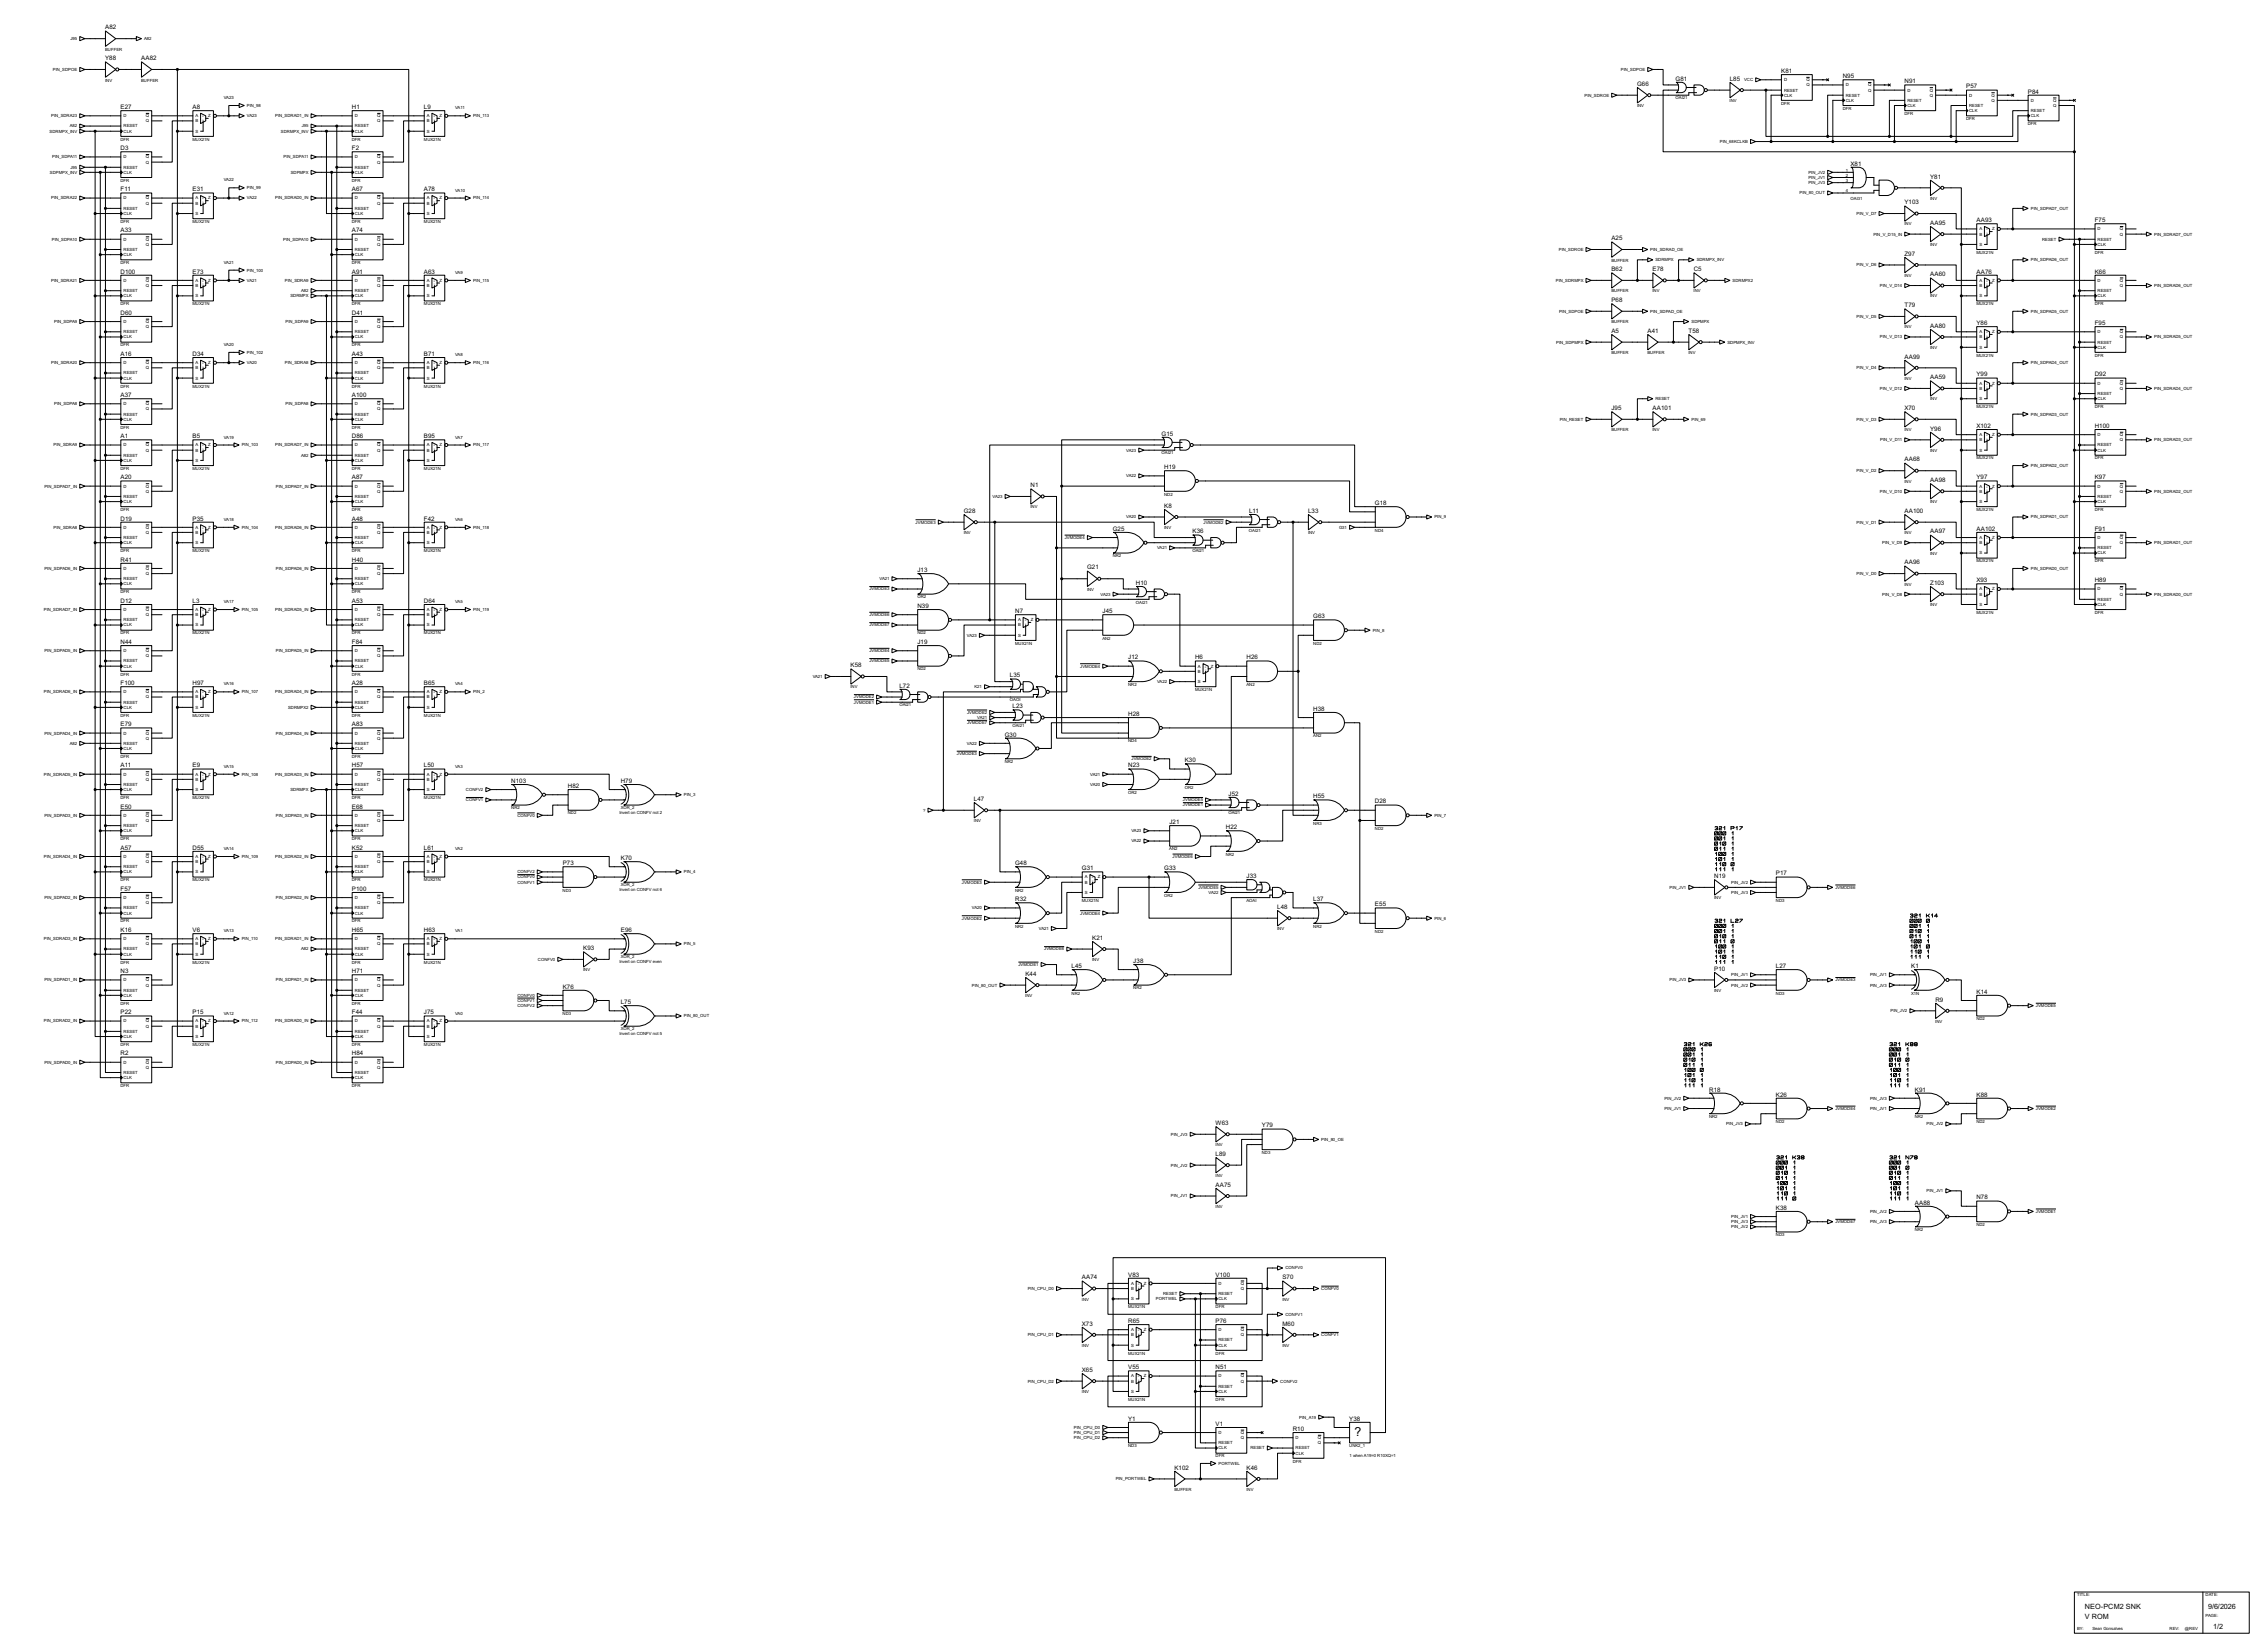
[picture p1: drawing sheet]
<svg xmlns="http://www.w3.org/2000/svg" width="1120mm" height="815mm" viewBox="0 0 1120 815" stroke-linecap="round" stroke-linejoin="round" font-family="sans-serif">
<defs><g id="words">
<text font-size="6.9" x="669" y="709">?</text>
<g font-size="4">
<text x="1030" y="794">NEO-PCM2 SNK</text>
<text x="1091" y="794">9/6/2026</text>
<text x="1030" y="799">V ROM</text>
<text x="1094" y="804">1/2</text>
</g>
<g font-size="3.4">
<text x="52" y="14">A82</text>
<text x="52" y="30">Y88</text>
<text x="70" y="30">AA82</text>
<text x="828" y="40">G81</text>
<text x="855" y="40">L85</text>
<text x="880" y="36">K81</text>
<text x="910" y="39">N95</text>
<text x="941" y="41">N91</text>
<text x="809" y="42">G66</text>
<text x="971" y="44">P57</text>
<text x="1002" y="46">P84</text>
<text x="60" y="54">E27</text>
<text x="95" y="54">A8</text>
<text x="174" y="54">H1</text>
<text x="209" y="54">L9</text>
<text x="60" y="74">D3</text>
<text x="174" y="74">F2</text>
<text x="914" y="82">X81</text>
<text x="954" y="88">Y81</text>
<text x="60" y="95">F11</text>
<text x="95" y="95">E31</text>
<text x="174" y="95">A67</text>
<text x="209" y="95">A78</text>
<text x="941" y="101">Y103</text>
<text x="954" y="111">AA95</text>
<text x="977" y="110">AA93</text>
<text x="1035" y="110">F75</text>
<text x="60" y="115">A33</text>
<text x="174" y="115">A74</text>
<text x="796" y="119">A25</text>
<text x="941" y="126">Z97</text>
<text x="60" y="135">D100</text>
<text x="95" y="135">E73</text>
<text x="174" y="135">A91</text>
<text x="209" y="135">A63</text>
<text x="796" y="134">B62</text>
<text x="817" y="134">E78</text>
<text x="837" y="134">C5</text>
<text x="954" y="136">AA60</text>
<text x="977" y="135">AA76</text>
<text x="1035" y="135">K66</text>
<text x="796" y="149">P68</text>
<text x="60" y="155">D60</text>
<text x="174" y="155">D41</text>
<text x="941" y="152">T79</text>
<text x="954" y="162">AA80</text>
<text x="977" y="161">Y86</text>
<text x="1035" y="161">F95</text>
<text x="796" y="164">A5</text>
<text x="814" y="164">A41</text>
<text x="834" y="164">T58</text>
<text x="60" y="176">A16</text>
<text x="95" y="176">D34</text>
<text x="174" y="176">A43</text>
<text x="209" y="176">B71</text>
<text x="941" y="177">AA99</text>
<text x="977" y="186">Y99</text>
<text x="1035" y="186">D92</text>
<text x="954" y="187">AA59</text>
<text x="60" y="196">A37</text>
<text x="174" y="196">A100</text>
<text x="796" y="202">J95</text>
<text x="817" y="202">AA101</text>
<text x="941" y="202">X70</text>
<text x="574" y="215">G15</text>
<text x="954" y="213">Y96</text>
<text x="977" y="211">X102</text>
<text x="1035" y="211">H100</text>
<text x="60" y="216">A1</text>
<text x="95" y="216">B5</text>
<text x="174" y="216">D86</text>
<text x="209" y="216">B95</text>
<text x="941" y="228">AA68</text>
<text x="575" y="232">H19</text>
<text x="60" y="237">A20</text>
<text x="174" y="237">A87</text>
<text x="954" y="238">AA98</text>
<text x="977" y="237">Y97</text>
<text x="1035" y="237">K97</text>
<text x="509" y="241">N1</text>
<text x="575" y="251">K8</text>
<text x="679" y="249">G18</text>
<text x="60" y="257">D19</text>
<text x="95" y="257">P35</text>
<text x="174" y="257">A48</text>
<text x="209" y="257">F42</text>
<text x="476" y="253">G28</text>
<text x="617" y="253">L11</text>
<text x="646" y="253">L33</text>
<text x="941" y="253">AA100</text>
<text x="550" y="262">G25</text>
<text x="589" y="263">K36</text>
<text x="954" y="263">AA97</text>
<text x="977" y="262">AA102</text>
<text x="1035" y="262">F91</text>
<text x="60" y="277">R41</text>
<text x="174" y="277">H40</text>
<text x="537" y="281">G21</text>
<text x="941" y="279">AA96</text>
<text x="453" y="282">J13</text>
<text x="977" y="288">X93</text>
<text x="1035" y="288">H89</text>
<text x="561" y="289">H10</text>
<text x="954" y="289">Z103</text>
<text x="60" y="298">D12</text>
<text x="95" y="298">L3</text>
<text x="174" y="298">A53</text>
<text x="209" y="298">D64</text>
<text x="453" y="300">N39</text>
<text x="502" y="303">N7</text>
<text x="545" y="303">J45</text>
<text x="649" y="305">G63</text>
<text x="60" y="318">N44</text>
<text x="174" y="318">F84</text>
<text x="453" y="318">J19</text>
<text x="420" y="329">K58</text>
<text x="557" y="326">J12</text>
<text x="590" y="326">H6</text>
<text x="616" y="326">H26</text>
<text x="499" y="334">L35</text>
<text x="60" y="338">F100</text>
<text x="95" y="338">H97</text>
<text x="174" y="338">A28</text>
<text x="209" y="338">B65</text>
<text x="444" y="340">L72</text>
<text x="500" y="350">L23</text>
<text x="557" y="354">H28</text>
<text x="649" y="351">H38</text>
<text x="60" y="359">E79</text>
<text x="174" y="359">A83</text>
<text x="496" y="364">G30</text>
<text x="585" y="376">K30</text>
<text x="60" y="379">A11</text>
<text x="95" y="379">E9</text>
<text x="174" y="379">H57</text>
<text x="209" y="379">L50</text>
<text x="557" y="379">N23</text>
<text x="253" y="387">N103</text>
<text x="281" y="389">H82</text>
<text x="307" y="387">H79</text>
<text x="481" y="395">L47</text>
<text x="607" y="393">J52</text>
<text x="649" y="394">H55</text>
<text x="60" y="399">E50</text>
<text x="174" y="399">E68</text>
<text x="679" y="397">D28</text>
<text x="578" y="407">J21</text>
<text x="606" y="409">H22</text>
<text x="60" y="420">A57</text>
<text x="95" y="420">D55</text>
<text x="174" y="420">K52</text>
<text x="209" y="420">L61</text>
<text x="307" y="425">K70</text>
<text x="278" y="427">P73</text>
<text x="502" y="427">G48</text>
<text x="535" y="430">G31</text>
<text x="575" y="430">G33</text>
<text x="616" y="434">J33</text>
<text x="847" y="434">N19</text>
<text x="877" y="432">P17</text>
<text x="60" y="440">F57</text>
<text x="174" y="440">P100</text>
<text x="502" y="445">R32</text>
<text x="631" y="449">L48</text>
<text x="649" y="445">L37</text>
<text x="679" y="448">E55</text>
<text x="60" y="460">K16</text>
<text x="95" y="460">V6</text>
<text x="174" y="460">H65</text>
<text x="209" y="460">H63</text>
<text x="307" y="460">E96</text>
<text x="540" y="464">K21</text>
<text x="288" y="469">K93</text>
<text x="529" y="478">L45</text>
<text x="560" y="476">J38</text>
<text x="847" y="479">P10</text>
<text x="877" y="478">L27</text>
<text x="944" y="478">K1</text>
<text x="60" y="481">N3</text>
<text x="174" y="481">H71</text>
<text x="507" y="482">K44</text>
<text x="278" y="488">K76</text>
<text x="977" y="491">K14</text>
<text x="307" y="496">L75</text>
<text x="956" y="495">R9</text>
<text x="60" y="501">P22</text>
<text x="95" y="501">P15</text>
<text x="174" y="501">F44</text>
<text x="209" y="501">J75</text>
<text x="60" y="521">R2</text>
<text x="174" y="521">H84</text>
<text x="844" y="539">R18</text>
<text x="946" y="539">K91</text>
<text x="877" y="542">K26</text>
<text x="977" y="542">K88</text>
<text x="601" y="556">W63</text>
<text x="623" y="557">Y79</text>
<text x="601" y="571">L89</text>
<text x="601" y="586">AA75</text>
<text x="977" y="592">N78</text>
<text x="877" y="597">K38</text>
<text x="946" y="595">AA88</text>
<text x="535" y="632">AA74</text>
<text x="557" y="630">V83</text>
<text x="601" y="630">V100</text>
<text x="634" y="632">S70</text>
<text x="557" y="653">R65</text>
<text x="601" y="653">P76</text>
<text x="535" y="655">X73</text>
<text x="634" y="655">M60</text>
<text x="535" y="677">X65</text>
<text x="557" y="676">V55</text>
<text x="601" y="676">N51</text>
<text x="557" y="702">Y1</text>
<text x="667" y="702">Y38</text>
<text x="601" y="704">V1</text>
<text x="639" y="707">R10</text>
<text x="580" y="726">K102</text>
<text x="616" y="726">K46</text>
</g>
<g font-size="2.4">
<text x="35" y="20">J95</text>
<text x="71" y="20">A82</text>
<text x="52" y="25">BUFFER</text>
<text x="26" y="35">PIN_SDPOE</text>
<text x="801" y="35">PIN_SDPOE</text>
<text x="52" y="40">INV</text>
<text x="70" y="40">BUFFER</text>
<text x="862" y="40">VCC</text>
<text x="881" y="40">D</text>
<text x="892" y="40">Q</text>
<text x="783" y="48">PIN_SDROE</text>
<text x="881" y="45">RESET</text>
<text x="881" y="48">CLK</text>
<text x="892" y="43">Q</text>
<text x="912" y="48">RESET</text>
<text x="912" y="43">D</text>
<text x="923" y="43">Q</text>
<text x="923" y="45">Q</text>
<text x="942" y="45">D</text>
<text x="953" y="45">Q</text>
<text x="953" y="48">Q</text>
<text x="973" y="48">D</text>
<text x="984" y="48">Q</text>
<text x="111" y="49">VA23</text>
<text x="122" y="53">PIN_98</text>
<text x="225" y="54">VA11</text>
<text x="809" y="53">INV</text>
<text x="828" y="49">OAI21</text>
<text x="855" y="50">INV</text>
<text x="880" y="52">DFR</text>
<text x="912" y="50">CLK</text>
<text x="942" y="50">RESET</text>
<text x="942" y="53">CLK</text>
<text x="973" y="53">RESET</text>
<text x="984" y="50">Q</text>
<text x="1003" y="50">D</text>
<text x="1014" y="50">Q</text>
<text x="1014" y="53">Q</text>
<text x="25" y="58">PIN_SDRA23</text>
<text x="61" y="58">D</text>
<text x="72" y="58">Q</text>
<text x="97" y="58">A</text>
<text x="103" y="58">Z</text>
<text x="122" y="58">VA23</text>
<text x="136" y="58">PIN_SDRAD1_IN</text>
<text x="175" y="58">D</text>
<text x="186" y="58">Q</text>
<text x="211" y="58">A</text>
<text x="217" y="58">Z</text>
<text x="234" y="58">PIN_113</text>
<text x="910" y="54">DFR</text>
<text x="941" y="57">DFR</text>
<text x="971" y="59">DFR</text>
<text x="973" y="55">CLK</text>
<text x="1003" y="55">RESET</text>
<text x="1003" y="58">CLK</text>
<text x="25" y="65">SDRMPX_INV</text>
<text x="34" y="63">A82</text>
<text x="61" y="63">RESET</text>
<text x="61" y="65">CLK</text>
<text x="72" y="60">Q</text>
<text x="97" y="65">S</text>
<text x="97" y="60">B</text>
<text x="139" y="65">SDRMPX_INV</text>
<text x="149" y="63">J95</text>
<text x="175" y="63">RESET</text>
<text x="175" y="65">CLK</text>
<text x="186" y="60">Q</text>
<text x="211" y="65">S</text>
<text x="211" y="60">B</text>
<text x="1002" y="62">DFR</text>
<text x="60" y="69">DFR</text>
<text x="95" y="69">MUX21N</text>
<text x="174" y="69">DFR</text>
<text x="209" y="69">MUX21N</text>
<text x="850" y="71">PIN_68KCLKB</text>
<text x="26" y="78">PIN_SDPA11</text>
<text x="35" y="83">J95</text>
<text x="61" y="83">RESET</text>
<text x="61" y="78">D</text>
<text x="72" y="78">Q</text>
<text x="72" y="81">Q</text>
<text x="140" y="78">PIN_SDPA11</text>
<text x="175" y="83">RESET</text>
<text x="175" y="78">D</text>
<text x="186" y="78">Q</text>
<text x="186" y="81">Q</text>
<text x="25" y="86">SDPMPX_INV</text>
<text x="60" y="90">DFR</text>
<text x="61" y="86">CLK</text>
<text x="111" y="90">VA22</text>
<text x="144" y="86">SDPMPX</text>
<text x="174" y="90">DFR</text>
<text x="175" y="86">CLK</text>
<text x="893" y="86">PIN_JV2</text>
<text x="893" y="88">PIN_JV1</text>
<text x="912" y="85">1</text>
<text x="912" y="87">2</text>
<text x="912" y="90">3</text>
<text x="122" y="93">PIN_99</text>
<text x="225" y="95">VA10</text>
<text x="889" y="96">PIN_80_OUT</text>
<text x="893" y="91">PIN_JV3</text>
<text x="912" y="95">4</text>
<text x="25" y="99">PIN_SDRA22</text>
<text x="61" y="99">D</text>
<text x="72" y="99">Q</text>
<text x="72" y="101">Q</text>
<text x="97" y="99">A</text>
<text x="97" y="101">B</text>
<text x="103" y="99">Z</text>
<text x="122" y="99">VA22</text>
<text x="136" y="99">PIN_SDRAD0_IN</text>
<text x="175" y="99">D</text>
<text x="186" y="99">Q</text>
<text x="186" y="101">Q</text>
<text x="211" y="99">A</text>
<text x="211" y="101">B</text>
<text x="217" y="99">Z</text>
<text x="234" y="99">PIN_114</text>
<text x="914" y="99">OAI31</text>
<text x="954" y="99">INV</text>
<text x="61" y="104">RESET</text>
<text x="61" y="106">CLK</text>
<text x="97" y="106">S</text>
<text x="175" y="104">RESET</text>
<text x="175" y="106">CLK</text>
<text x="211" y="106">S</text>
<text x="917" y="106">PIN_V_D7</text>
<text x="1003" y="104">PIN_SDPAD7_OUT</text>
<text x="60" y="110">DFR</text>
<text x="95" y="110">MUX21N</text>
<text x="174" y="110">DFR</text>
<text x="209" y="110">MUX21N</text>
<text x="941" y="111">INV</text>
<text x="978" y="114">A</text>
<text x="984" y="114">Z</text>
<text x="1036" y="114">D</text>
<text x="1047" y="114">Q</text>
<text x="26" y="119">PIN_SDPA10</text>
<text x="61" y="119">D</text>
<text x="72" y="119">Q</text>
<text x="140" y="119">PIN_SDPA10</text>
<text x="175" y="119">D</text>
<text x="186" y="119">Q</text>
<text x="926" y="116">PIN_V_D15_IN</text>
<text x="978" y="116">B</text>
<text x="1009" y="119">RESET</text>
<text x="1036" y="119">RESET</text>
<text x="1047" y="116">Q</text>
<text x="1064" y="116">PIN_SDRAD7_OUT</text>
<text x="61" y="124">RESET</text>
<text x="72" y="121">Q</text>
<text x="175" y="124">RESET</text>
<text x="186" y="121">Q</text>
<text x="770" y="124">PIN_SDROE</text>
<text x="815" y="124">PIN_SDRAD_OE</text>
<text x="954" y="121">INV</text>
<text x="976" y="125">MUX21N</text>
<text x="978" y="121">S</text>
<text x="1035" y="125">DFR</text>
<text x="1036" y="121">CLK</text>
<text x="60" y="130">DFR</text>
<text x="61" y="126">CLK</text>
<text x="111" y="130">VA21</text>
<text x="174" y="130">DFR</text>
<text x="175" y="126">CLK</text>
<text x="796" y="129">BUFFER</text>
<text x="818" y="129">SDRMPX</text>
<text x="838" y="129">SDRMPX_INV</text>
<text x="917" y="132">PIN_V_D6</text>
<text x="1003" y="129">PIN_SDPAD6_OUT</text>
<text x="122" y="134">PIN_100</text>
<text x="225" y="135">VA9</text>
<text x="941" y="137">INV</text>
<text x="25" y="139">PIN_SDRA21</text>
<text x="61" y="139">D</text>
<text x="72" y="139">Q</text>
<text x="72" y="142">Q</text>
<text x="97" y="139">A</text>
<text x="97" y="142">B</text>
<text x="103" y="139">Z</text>
<text x="122" y="139">VA21</text>
<text x="141" y="139">PIN_SDRA9</text>
<text x="175" y="139">D</text>
<text x="186" y="139">Q</text>
<text x="186" y="142">Q</text>
<text x="211" y="139">A</text>
<text x="211" y="142">B</text>
<text x="217" y="139">Z</text>
<text x="234" y="139">PIN_115</text>
<text x="769" y="139">PIN_SDRMPX</text>
<text x="856" y="139">SDRMPX2</text>
<text x="929" y="142">PIN_V_D14</text>
<text x="978" y="139">A</text>
<text x="978" y="142">B</text>
<text x="984" y="139">Z</text>
<text x="1036" y="139">D</text>
<text x="1047" y="139">Q</text>
<text x="1047" y="142">Q</text>
<text x="1064" y="142">PIN_SDRAD6_OUT</text>
<text x="61" y="144">RESET</text>
<text x="61" y="147">CLK</text>
<text x="97" y="147">S</text>
<text x="143" y="147">SDRMPX</text>
<text x="149" y="144">A82</text>
<text x="175" y="144">RESET</text>
<text x="175" y="147">CLK</text>
<text x="211" y="147">S</text>
<text x="796" y="144">BUFFER</text>
<text x="816" y="144">INV</text>
<text x="837" y="144">INV</text>
<text x="954" y="147">INV</text>
<text x="978" y="147">S</text>
<text x="1036" y="144">RESET</text>
<text x="1036" y="147">CLK</text>
<text x="60" y="151">DFR</text>
<text x="95" y="151">MUX21N</text>
<text x="174" y="151">DFR</text>
<text x="209" y="151">MUX21N</text>
<text x="770" y="154">PIN_SDPOE</text>
<text x="815" y="154">PIN_SDPAD_OE</text>
<text x="976" y="151">MUX21N</text>
<text x="1003" y="154">PIN_SDPAD5_OUT</text>
<text x="1035" y="151">DFR</text>
<text x="27" y="159">PIN_SDPA9</text>
<text x="61" y="159">D</text>
<text x="72" y="159">Q</text>
<text x="141" y="159">PIN_SDPA9</text>
<text x="175" y="159">D</text>
<text x="186" y="159">Q</text>
<text x="796" y="160">BUFFER</text>
<text x="836" y="159">SDPMPX</text>
<text x="917" y="157">PIN_V_D5</text>
<text x="61" y="165">RESET</text>
<text x="61" y="167">CLK</text>
<text x="72" y="162">Q</text>
<text x="175" y="165">RESET</text>
<text x="175" y="167">CLK</text>
<text x="186" y="162">Q</text>
<text x="929" y="167">PIN_V_D13</text>
<text x="941" y="162">INV</text>
<text x="978" y="165">A</text>
<text x="978" y="167">B</text>
<text x="984" y="165">Z</text>
<text x="1036" y="165">D</text>
<text x="1047" y="165">Q</text>
<text x="1047" y="167">Q</text>
<text x="1064" y="167">PIN_SDRAD5_OUT</text>
<text x="60" y="171">DFR</text>
<text x="111" y="171">VA20</text>
<text x="174" y="171">DFR</text>
<text x="769" y="170">PIN_SDPMPX</text>
<text x="853" y="170">SDPMPX_INV</text>
<text x="954" y="172">INV</text>
<text x="978" y="172">S</text>
<text x="1036" y="170">RESET</text>
<text x="1036" y="172">CLK</text>
<text x="25" y="180">PIN_SDRA20</text>
<text x="61" y="180">D</text>
<text x="72" y="180">Q</text>
<text x="97" y="180">A</text>
<text x="103" y="180">Z</text>
<text x="122" y="180">VA20</text>
<text x="122" y="175">PIN_102</text>
<text x="141" y="180">PIN_SDRA8</text>
<text x="175" y="180">D</text>
<text x="186" y="180">Q</text>
<text x="211" y="180">A</text>
<text x="217" y="180">Z</text>
<text x="225" y="176">VA8</text>
<text x="234" y="180">PIN_116</text>
<text x="796" y="175">BUFFER</text>
<text x="814" y="175">BUFFER</text>
<text x="834" y="175">INV</text>
<text x="976" y="176">MUX21N</text>
<text x="1003" y="180">PIN_SDPAD4_OUT</text>
<text x="1035" y="176">DFR</text>
<text x="61" y="185">RESET</text>
<text x="72" y="182">Q</text>
<text x="97" y="182">B</text>
<text x="175" y="185">RESET</text>
<text x="186" y="182">Q</text>
<text x="211" y="182">B</text>
<text x="917" y="182">PIN_V_D4</text>
<text x="60" y="191">DFR</text>
<text x="61" y="187">CLK</text>
<text x="95" y="191">MUX21N</text>
<text x="97" y="187">S</text>
<text x="174" y="191">DFR</text>
<text x="175" y="187">CLK</text>
<text x="209" y="191">MUX21N</text>
<text x="211" y="187">S</text>
<text x="941" y="188">INV</text>
<text x="978" y="190">A</text>
<text x="984" y="190">Z</text>
<text x="1036" y="190">D</text>
<text x="1047" y="190">Q</text>
<text x="818" y="198">RESET</text>
<text x="929" y="193">PIN_V_D12</text>
<text x="954" y="198">INV</text>
<text x="978" y="198">S</text>
<text x="978" y="193">B</text>
<text x="1036" y="195">RESET</text>
<text x="1036" y="198">CLK</text>
<text x="1047" y="193">Q</text>
<text x="1064" y="193">PIN_SDRAD4_OUT</text>
<text x="27" y="200">PIN_SDPA8</text>
<text x="61" y="200">D</text>
<text x="72" y="200">Q</text>
<text x="72" y="203">Q</text>
<text x="141" y="200">PIN_SDPA8</text>
<text x="175" y="200">D</text>
<text x="186" y="200">Q</text>
<text x="186" y="203">Q</text>
<text x="976" y="202">MUX21N</text>
<text x="1035" y="202">DFR</text>
<text x="61" y="205">RESET</text>
<text x="61" y="208">CLK</text>
<text x="175" y="205">RESET</text>
<text x="175" y="208">CLK</text>
<text x="771" y="208">PIN_RESET</text>
<text x="836" y="208">PIN_69</text>
<text x="917" y="208">PIN_V_D3</text>
<text x="1003" y="205">PIN_SDPAD3_OUT</text>
<text x="60" y="212">DFR</text>
<text x="174" y="212">DFR</text>
<text x="796" y="213">BUFFER</text>
<text x="816" y="213">INV</text>
<text x="941" y="213">INV</text>
<text x="978" y="215">A</text>
<text x="984" y="215">Z</text>
<text x="1036" y="215">D</text>
<text x="1047" y="215">Q</text>
<text x="26" y="220">PIN_SDRA9</text>
<text x="61" y="220">D</text>
<text x="72" y="220">Q</text>
<text x="97" y="220">A</text>
<text x="103" y="220">Z</text>
<text x="111" y="217">VA19</text>
<text x="119" y="220">PIN_103</text>
<text x="136" y="220">PIN_SDRAD7_IN</text>
<text x="175" y="220">D</text>
<text x="186" y="220">Q</text>
<text x="211" y="220">A</text>
<text x="217" y="220">Z</text>
<text x="225" y="217">VA7</text>
<text x="234" y="220">PIN_117</text>
<text x="929" y="218">PIN_V_D11</text>
<text x="978" y="218">B</text>
<text x="1036" y="220">RESET</text>
<text x="1047" y="218">Q</text>
<text x="1064" y="218">PIN_SDRAD3_OUT</text>
<text x="61" y="226">RESET</text>
<text x="72" y="223">Q</text>
<text x="97" y="223">B</text>
<text x="149" y="226">A82</text>
<text x="175" y="226">RESET</text>
<text x="186" y="223">Q</text>
<text x="211" y="223">B</text>
<text x="556" y="223">VA23</text>
<text x="574" y="224">OAI21</text>
<text x="954" y="223">INV</text>
<text x="976" y="227">MUX21N</text>
<text x="978" y="223">S</text>
<text x="1035" y="227">DFR</text>
<text x="1036" y="223">CLK</text>
<text x="60" y="232">DFR</text>
<text x="61" y="228">CLK</text>
<text x="95" y="232">MUX21N</text>
<text x="97" y="228">S</text>
<text x="174" y="232">DFR</text>
<text x="175" y="228">CLK</text>
<text x="209" y="232">MUX21N</text>
<text x="211" y="228">S</text>
<text x="917" y="233">PIN_V_D2</text>
<text x="1003" y="231">PIN_SDPAD2_OUT</text>
<text x="556" y="236">VA22</text>
<text x="941" y="238">INV</text>
<text x="22" y="241">PIN_SDPAD7_IN</text>
<text x="61" y="246">RESET</text>
<text x="61" y="241">D</text>
<text x="72" y="241">Q</text>
<text x="72" y="243">Q</text>
<text x="136" y="241">PIN_SDPAD7_IN</text>
<text x="175" y="246">RESET</text>
<text x="175" y="241">D</text>
<text x="186" y="241">Q</text>
<text x="186" y="243">Q</text>
<text x="490" y="246">VA23</text>
<text x="575" y="245">ND2</text>
<text x="929" y="243">PIN_V_D10</text>
<text x="978" y="241">A</text>
<text x="978" y="243">B</text>
<text x="984" y="241">Z</text>
<text x="1036" y="246">RESET</text>
<text x="1036" y="241">D</text>
<text x="1047" y="241">Q</text>
<text x="1047" y="243">Q</text>
<text x="1064" y="243">PIN_SDRAD2_OUT</text>
<text x="61" y="248">CLK</text>
<text x="175" y="248">CLK</text>
<text x="509" y="251">INV</text>
<text x="954" y="248">INV</text>
<text x="978" y="248">S</text>
<text x="1036" y="248">CLK</text>
<text x="60" y="252">DFR</text>
<text x="111" y="257">VA18</text>
<text x="174" y="252">DFR</text>
<text x="225" y="257">VA6</text>
<text x="556" y="256">VA20</text>
<text x="709" y="256">PIN_9</text>
<text x="976" y="252">MUX21N</text>
<text x="1003" y="256">PIN_SDPAD1_OUT</text>
<text x="1035" y="252">DFR</text>
<text x="26" y="261">PIN_SDRA8</text>
<text x="61" y="261">D</text>
<text x="72" y="261">Q</text>
<text x="72" y="264">Q</text>
<text x="97" y="261">A</text>
<text x="97" y="264">B</text>
<text x="103" y="261">Z</text>
<text x="119" y="261">PIN_104</text>
<text x="136" y="261">PIN_SDRAD6_IN</text>
<text x="175" y="261">D</text>
<text x="186" y="261">Q</text>
<text x="186" y="264">Q</text>
<text x="211" y="261">A</text>
<text x="211" y="264">B</text>
<text x="217" y="261">Z</text>
<text x="234" y="261">PIN_118</text>
<text x="452" y="259">JVMODE3</text>
<text x="476" y="264">INV</text>
<text x="575" y="261">INV</text>
<text x="595" y="259">JVMODE2</text>
<text x="617" y="262">OAI21</text>
<text x="646" y="264">INV</text>
<text x="662" y="261">G31</text>
<text x="679" y="262">ND4</text>
<text x="917" y="259">PIN_V_D1</text>
<text x="941" y="264">INV</text>
<text x="61" y="266">RESET</text>
<text x="61" y="269">CLK</text>
<text x="97" y="269">S</text>
<text x="175" y="266">RESET</text>
<text x="175" y="269">CLK</text>
<text x="211" y="269">S</text>
<text x="526" y="266">JVMODE4</text>
<text x="930" y="269">PIN_V_D9</text>
<text x="978" y="266">A</text>
<text x="978" y="269">B</text>
<text x="984" y="266">Z</text>
<text x="1036" y="266">D</text>
<text x="1047" y="266">Q</text>
<text x="1047" y="269">Q</text>
<text x="1064" y="269">PIN_SDRAD1_OUT</text>
<text x="60" y="273">DFR</text>
<text x="95" y="273">MUX21N</text>
<text x="174" y="273">DFR</text>
<text x="209" y="273">MUX21N</text>
<text x="550" y="275">NR2</text>
<text x="572" y="271">VA21</text>
<text x="589" y="273">OAI21</text>
<text x="954" y="274">INV</text>
<text x="978" y="274">S</text>
<text x="1036" y="271">RESET</text>
<text x="1036" y="274">CLK</text>
<text x="22" y="281">PIN_SDPAD6_IN</text>
<text x="61" y="281">D</text>
<text x="72" y="281">Q</text>
<text x="136" y="281">PIN_SDPAD6_IN</text>
<text x="175" y="281">D</text>
<text x="186" y="281">Q</text>
<text x="976" y="278">MUX21N</text>
<text x="1003" y="281">PIN_SDPAD0_OUT</text>
<text x="1035" y="278">DFR</text>
<text x="61" y="286">RESET</text>
<text x="72" y="284">Q</text>
<text x="175" y="286">RESET</text>
<text x="186" y="284">Q</text>
<text x="435" y="286">VA21</text>
<text x="917" y="284">PIN_V_D0</text>
<text x="60" y="293">DFR</text>
<text x="61" y="289">CLK</text>
<text x="174" y="293">DFR</text>
<text x="175" y="289">CLK</text>
<text x="430" y="292">JVMODE3</text>
<text x="537" y="292">INV</text>
<text x="941" y="289">INV</text>
<text x="978" y="292">A</text>
<text x="984" y="292">Z</text>
<text x="1036" y="292">D</text>
<text x="1047" y="292">Q</text>
<text x="111" y="298">VA17</text>
<text x="225" y="298">VA5</text>
<text x="453" y="296">OR2</text>
<text x="544" y="294">VA23</text>
<text x="561" y="298">OAI21</text>
<text x="930" y="294">PIN_V_D8</text>
<text x="954" y="299">INV</text>
<text x="978" y="299">S</text>
<text x="978" y="294">B</text>
<text x="1036" y="297">RESET</text>
<text x="1036" y="299">CLK</text>
<text x="1047" y="294">Q</text>
<text x="1064" y="294">PIN_SDRAD0_OUT</text>
<text x="22" y="302">PIN_SDRAD7_IN</text>
<text x="61" y="302">D</text>
<text x="72" y="302">Q</text>
<text x="72" y="304">Q</text>
<text x="97" y="302">A</text>
<text x="97" y="304">B</text>
<text x="103" y="302">Z</text>
<text x="119" y="302">PIN_105</text>
<text x="136" y="302">PIN_SDRAD5_IN</text>
<text x="175" y="302">D</text>
<text x="186" y="302">Q</text>
<text x="186" y="304">Q</text>
<text x="211" y="302">A</text>
<text x="211" y="304">B</text>
<text x="217" y="302">Z</text>
<text x="234" y="302">PIN_119</text>
<text x="430" y="304">JVMODE6</text>
<text x="976" y="303">MUX21N</text>
<text x="1035" y="303">DFR</text>
<text x="61" y="307">RESET</text>
<text x="61" y="309">CLK</text>
<text x="97" y="309">S</text>
<text x="175" y="307">RESET</text>
<text x="175" y="309">CLK</text>
<text x="211" y="309">S</text>
<text x="430" y="309">JVMODE7</text>
<text x="503" y="307">A</text>
<text x="503" y="309">B</text>
<text x="509" y="307">Z</text>
<text x="678" y="312">PIN_8</text>
<text x="60" y="313">DFR</text>
<text x="95" y="313">MUX21N</text>
<text x="174" y="313">DFR</text>
<text x="209" y="313">MUX21N</text>
<text x="453" y="313">ND2</text>
<text x="478" y="314">VA23</text>
<text x="503" y="314">S</text>
<text x="545" y="316">AN2</text>
<text x="22" y="322">PIN_SDPAD5_IN</text>
<text x="61" y="322">D</text>
<text x="72" y="322">Q</text>
<text x="136" y="322">PIN_SDPAD5_IN</text>
<text x="175" y="322">D</text>
<text x="186" y="322">Q</text>
<text x="430" y="322">JVMODE4</text>
<text x="502" y="318">MUX21N</text>
<text x="649" y="318">ND2</text>
<text x="61" y="327">RESET</text>
<text x="61" y="330">CLK</text>
<text x="72" y="325">Q</text>
<text x="175" y="327">RESET</text>
<text x="175" y="330">CLK</text>
<text x="186" y="325">Q</text>
<text x="430" y="327">JVMODE5</text>
<text x="534" y="330">JVMODE4</text>
<text x="592" y="330">A</text>
<text x="598" y="330">Z</text>
<text x="60" y="334">DFR</text>
<text x="174" y="334">DFR</text>
<text x="402" y="335">VA21</text>
<text x="453" y="331">ND2</text>
<text x="592" y="332">B</text>
<text x="111" y="339">VA16</text>
<text x="225" y="339">VA4</text>
<text x="420" y="340">INV</text>
<text x="481" y="340">K21</text>
<text x="557" y="339">NR2</text>
<text x="572" y="337">VA22</text>
<text x="590" y="341">MUX21N</text>
<text x="592" y="337">S</text>
<text x="616" y="339">AN2</text>
<text x="22" y="342">PIN_SDRAD6_IN</text>
<text x="61" y="347">RESET</text>
<text x="61" y="342">D</text>
<text x="72" y="342">Q</text>
<text x="72" y="345">Q</text>
<text x="97" y="342">A</text>
<text x="97" y="345">B</text>
<text x="103" y="342">Z</text>
<text x="119" y="342">PIN_107</text>
<text x="136" y="342">PIN_SDRAD4_IN</text>
<text x="175" y="347">RESET</text>
<text x="175" y="342">D</text>
<text x="186" y="342">Q</text>
<text x="186" y="345">Q</text>
<text x="211" y="342">A</text>
<text x="211" y="345">B</text>
<text x="217" y="342">Z</text>
<text x="234" y="342">PIN_2</text>
<text x="422" y="345">JVMODE2</text>
<text x="422" y="347">JVMODE1</text>
<text x="499" y="346">OAOI</text>
<text x="60" y="354">DFR</text>
<text x="61" y="350">CLK</text>
<text x="95" y="354">MUX21N</text>
<text x="97" y="350">S</text>
<text x="142" y="350">SDRMPX2</text>
<text x="174" y="354">DFR</text>
<text x="175" y="350">CLK</text>
<text x="209" y="354">MUX21N</text>
<text x="211" y="350">S</text>
<text x="444" y="349">OAI21</text>
<text x="478" y="353">JVMODE2</text>
<text x="478" y="358">JVMODE7</text>
<text x="483" y="355">VA21</text>
<text x="500" y="359">OAI21</text>
<text x="22" y="363">PIN_SDPAD4_IN</text>
<text x="61" y="363">D</text>
<text x="72" y="363">Q</text>
<text x="72" y="365">Q</text>
<text x="136" y="363">PIN_SDPAD4_IN</text>
<text x="175" y="363">D</text>
<text x="186" y="363">Q</text>
<text x="186" y="365">Q</text>
<text x="649" y="364">AN2</text>
<text x="34" y="368">A82</text>
<text x="61" y="368">RESET</text>
<text x="61" y="370">CLK</text>
<text x="175" y="368">RESET</text>
<text x="175" y="370">CLK</text>
<text x="478" y="368">VA22</text>
<text x="557" y="367">ND4</text>
<text x="60" y="374">DFR</text>
<text x="174" y="374">DFR</text>
<text x="473" y="373">JVMODE3</text>
<text x="496" y="377">NR2</text>
<text x="559" y="375">JVMODE2</text>
<text x="22" y="383">PIN_SDRAD5_IN</text>
<text x="61" y="383">D</text>
<text x="72" y="383">Q</text>
<text x="97" y="383">A</text>
<text x="103" y="383">Z</text>
<text x="111" y="379">VA15</text>
<text x="119" y="383">PIN_108</text>
<text x="136" y="383">PIN_SDRAD3_IN</text>
<text x="175" y="383">D</text>
<text x="186" y="383">Q</text>
<text x="211" y="383">A</text>
<text x="217" y="383">Z</text>
<text x="225" y="379">VA3</text>
<text x="539" y="383">VA21</text>
<text x="61" y="388">RESET</text>
<text x="72" y="386">Q</text>
<text x="97" y="386">B</text>
<text x="175" y="388">RESET</text>
<text x="186" y="386">Q</text>
<text x="211" y="386">B</text>
<text x="539" y="388">VA20</text>
<text x="585" y="389">OR2</text>
<text x="60" y="395">DFR</text>
<text x="61" y="391">CLK</text>
<text x="95" y="395">MUX21N</text>
<text x="97" y="391">S</text>
<text x="143" y="391">SDRMPX</text>
<text x="174" y="395">DFR</text>
<text x="175" y="391">CLK</text>
<text x="209" y="395">MUX21N</text>
<text x="211" y="391">S</text>
<text x="230" y="391">CONFV2</text>
<text x="230" y="396">CONFV1</text>
<text x="338" y="393">PIN_3</text>
<text x="557" y="392">OR2</text>
<text x="584" y="396">JVMODE5</text>
<text x="253" y="400">NR2</text>
<text x="307" y="400">XOR_2</text>
<text x="456" y="401">?</text>
<text x="584" y="398">JVMODE1</text>
<text x="22" y="403">PIN_SDPAD3_IN</text>
<text x="61" y="403">D</text>
<text x="72" y="403">Q</text>
<text x="72" y="406">Q</text>
<text x="136" y="403">PIN_SDPAD3_IN</text>
<text x="175" y="403">D</text>
<text x="186" y="403">Q</text>
<text x="186" y="406">Q</text>
<text x="256" y="403">CONFV0</text>
<text x="281" y="402">ND2</text>
<text x="306" y="402">Invert on CONFV not 2</text>
<text x="481" y="406">INV</text>
<text x="607" y="402">OAI21</text>
<text x="649" y="407">NR3</text>
<text x="709" y="403">PIN_7</text>
<text x="61" y="408">RESET</text>
<text x="61" y="411">CLK</text>
<text x="175" y="408">RESET</text>
<text x="175" y="411">CLK</text>
<text x="559" y="411">VA23</text>
<text x="679" y="410">ND2</text>
<text x="60" y="415">DFR</text>
<text x="111" y="420">VA14</text>
<text x="174" y="415">DFR</text>
<text x="225" y="420">VA2</text>
<text x="559" y="416">VA22</text>
<text x="578" y="420">AN2</text>
<text x="22" y="424">PIN_SDRAD4_IN</text>
<text x="61" y="424">D</text>
<text x="72" y="424">Q</text>
<text x="97" y="424">A</text>
<text x="103" y="424">Z</text>
<text x="119" y="424">PIN_109</text>
<text x="136" y="424">PIN_SDRAD2_IN</text>
<text x="175" y="424">D</text>
<text x="186" y="424">Q</text>
<text x="211" y="424">A</text>
<text x="217" y="424">Z</text>
<text x="579" y="424">JVMODE6</text>
<text x="606" y="423">NR2</text>
<text x="61" y="429">RESET</text>
<text x="61" y="431">CLK</text>
<text x="72" y="426">Q</text>
<text x="97" y="431">S</text>
<text x="97" y="426">B</text>
<text x="175" y="429">RESET</text>
<text x="175" y="431">CLK</text>
<text x="186" y="426">Q</text>
<text x="211" y="431">S</text>
<text x="211" y="426">B</text>
<text x="256" y="431">CONFV2</text>
<text x="338" y="431">PIN_4</text>
<text x="60" y="435">DFR</text>
<text x="95" y="435">MUX21N</text>
<text x="174" y="435">DFR</text>
<text x="209" y="435">MUX21N</text>
<text x="256" y="436">CONFV1</text>
<text x="256" y="434">CONFV0</text>
<text x="307" y="438">XOR_2</text>
<text x="475" y="436">JVMODE3</text>
<text x="536" y="434">A</text>
<text x="536" y="436">B</text>
<text x="542" y="434">Z</text>
<text x="855" y="436">PIN_JV2</text>
<text x="22" y="444">PIN_SDPAD2_IN</text>
<text x="61" y="444">D</text>
<text x="72" y="444">Q</text>
<text x="136" y="444">PIN_SDPAD2_IN</text>
<text x="175" y="444">D</text>
<text x="186" y="444">Q</text>
<text x="278" y="440">ND3</text>
<text x="306" y="440">Invert on CONFV not 6</text>
<text x="502" y="440">NR2</text>
<text x="536" y="441">S</text>
<text x="575" y="443">OR2</text>
<text x="592" y="439">JVMODE5</text>
<text x="597" y="441">VA22</text>
<text x="825" y="439">PIN_JV1</text>
<text x="855" y="441">PIN_JV3</text>
<text x="907" y="439">JVMODE6</text>
<text x="61" y="449">RESET</text>
<text x="72" y="447">Q</text>
<text x="175" y="449">RESET</text>
<text x="186" y="447">Q</text>
<text x="480" y="449">VA20</text>
<text x="535" y="445">MUX21N</text>
<text x="616" y="445">AOAI</text>
<text x="847" y="444">INV</text>
<text x="877" y="445">ND3</text>
<text x="60" y="456">DFR</text>
<text x="61" y="452">CLK</text>
<text x="174" y="456">DFR</text>
<text x="175" y="452">CLK</text>
<text x="475" y="454">JVMODE2</text>
<text x="534" y="452">JVMODE4</text>
<text x="709" y="454">PIN_6</text>
<text x="111" y="460">VA13</text>
<text x="225" y="460">VA1</text>
<text x="502" y="458">NR2</text>
<text x="513" y="459">VA21</text>
<text x="631" y="459">INV</text>
<text x="649" y="458">NR2</text>
<text x="679" y="461">ND2</text>
<text x="22" y="464">PIN_SDRAD3_IN</text>
<text x="61" y="464">D</text>
<text x="72" y="464">Q</text>
<text x="72" y="467">Q</text>
<text x="97" y="464">A</text>
<text x="97" y="467">B</text>
<text x="103" y="464">Z</text>
<text x="119" y="464">PIN_110</text>
<text x="136" y="464">PIN_SDRAD1_IN</text>
<text x="175" y="464">D</text>
<text x="186" y="464">Q</text>
<text x="186" y="467">Q</text>
<text x="211" y="464">A</text>
<text x="211" y="467">B</text>
<text x="217" y="464">Z</text>
<text x="338" y="467">PIN_5</text>
<text x="61" y="469">RESET</text>
<text x="61" y="472">CLK</text>
<text x="97" y="472">S</text>
<text x="149" y="469">A82</text>
<text x="175" y="469">RESET</text>
<text x="175" y="472">CLK</text>
<text x="211" y="472">S</text>
<text x="307" y="473">XOR_2</text>
<text x="516" y="469">JVMODE6</text>
<text x="60" y="476">DFR</text>
<text x="95" y="476">MUX21N</text>
<text x="174" y="476">DFR</text>
<text x="209" y="476">MUX21N</text>
<text x="266" y="474">CONFV0</text>
<text x="288" y="480">INV</text>
<text x="306" y="476">Invert on CONFV even</text>
<text x="503" y="477">JVMODE1</text>
<text x="540" y="475">INV</text>
<text x="22" y="485">PIN_SDPAD1_IN</text>
<text x="61" y="485">D</text>
<text x="72" y="485">Q</text>
<text x="136" y="485">PIN_SDPAD1_IN</text>
<text x="175" y="485">D</text>
<text x="186" y="485">Q</text>
<text x="825" y="485">PIN_JV3</text>
<text x="855" y="482">PIN_JV1</text>
<text x="907" y="485">JVMODE3</text>
<text x="924" y="482">PIN_JV1</text>
<text x="61" y="490">RESET</text>
<text x="72" y="487">Q</text>
<text x="175" y="490">RESET</text>
<text x="186" y="487">Q</text>
<text x="480" y="487">PIN_80_OUT</text>
<text x="529" y="491">NR2</text>
<text x="560" y="489">NR2</text>
<text x="847" y="490">INV</text>
<text x="855" y="487">PIN_JV2</text>
<text x="877" y="491">ND3</text>
<text x="924" y="487">PIN_JV3</text>
<text x="944" y="491">X1N</text>
<text x="60" y="496">DFR</text>
<text x="61" y="492">CLK</text>
<text x="174" y="496">DFR</text>
<text x="175" y="492">CLK</text>
<text x="256" y="492">CONFV0</text>
<text x="256" y="497">CONFV2</text>
<text x="256" y="495">CONFV1</text>
<text x="507" y="492">INV</text>
<text x="1006" y="497">JVMODE5</text>
<text x="111" y="501">VA12</text>
<text x="225" y="501">VA0</text>
<text x="278" y="501">ND3</text>
<text x="338" y="502">PIN_80_OUT</text>
<text x="934" y="500">PIN_JV2</text>
<text x="976" y="504">ND2</text>
<text x="22" y="505">PIN_SDRAD2_IN</text>
<text x="61" y="505">D</text>
<text x="72" y="505">Q</text>
<text x="72" y="507">Q</text>
<text x="97" y="505">A</text>
<text x="97" y="507">B</text>
<text x="103" y="505">Z</text>
<text x="119" y="505">PIN_112</text>
<text x="136" y="505">PIN_SDRAD0_IN</text>
<text x="175" y="505">D</text>
<text x="186" y="505">Q</text>
<text x="186" y="507">Q</text>
<text x="211" y="505">A</text>
<text x="211" y="507">B</text>
<text x="217" y="505">Z</text>
<text x="307" y="509">XOR_2</text>
<text x="956" y="505">INV</text>
<text x="61" y="510">RESET</text>
<text x="61" y="513">CLK</text>
<text x="97" y="513">S</text>
<text x="175" y="510">RESET</text>
<text x="175" y="513">CLK</text>
<text x="211" y="513">S</text>
<text x="306" y="511">Invert on CONFV not 5</text>
<text x="60" y="517">DFR</text>
<text x="95" y="517">MUX21N</text>
<text x="174" y="517">DFR</text>
<text x="209" y="517">MUX21N</text>
<text x="22" y="525">PIN_SDPAD0_IN</text>
<text x="61" y="525">D</text>
<text x="72" y="525">Q</text>
<text x="72" y="528">Q</text>
<text x="136" y="525">PIN_SDPAD0_IN</text>
<text x="175" y="525">D</text>
<text x="186" y="525">Q</text>
<text x="186" y="528">Q</text>
<text x="61" y="530">RESET</text>
<text x="61" y="533">CLK</text>
<text x="175" y="530">RESET</text>
<text x="175" y="533">CLK</text>
<text x="60" y="537">DFR</text>
<text x="174" y="537">DFR</text>
<text x="822" y="543">PIN_JV2</text>
<text x="924" y="543">PIN_JV3</text>
<text x="822" y="548">PIN_JV1</text>
<text x="907" y="548">JVMODE4</text>
<text x="924" y="548">PIN_JV1</text>
<text x="1006" y="548">JVMODE2</text>
<text x="844" y="552">NR2</text>
<text x="853" y="556">PIN_JV3</text>
<text x="877" y="555">ND2</text>
<text x="946" y="552">NR2</text>
<text x="952" y="556">PIN_JV2</text>
<text x="976" y="555">ND2</text>
<text x="578" y="561">PIN_JV3</text>
<text x="653" y="563">PIN_80_OE</text>
<text x="601" y="566">INV</text>
<text x="623" y="570">ND3</text>
<text x="578" y="576">PIN_JV2</text>
<text x="601" y="581">INV</text>
<text x="578" y="591">PIN_JV1</text>
<text x="952" y="589">PIN_JV1</text>
<text x="601" y="597">INV</text>
<text x="924" y="599">PIN_JV2</text>
<text x="1006" y="599">JVMODE1</text>
<text x="855" y="601">PIN_JV1</text>
<text x="855" y="604">PIN_JV3</text>
<text x="907" y="604">JVMODE7</text>
<text x="924" y="604">PIN_JV3</text>
<text x="976" y="605">ND2</text>
<text x="855" y="607">PIN_JV2</text>
<text x="877" y="610">ND3</text>
<text x="946" y="608">NR2</text>
<text x="635" y="627">CONFV0</text>
<text x="559" y="634">A</text>
<text x="565" y="634">Z</text>
<text x="602" y="634">D</text>
<text x="613" y="634">Q</text>
<text x="508" y="637">PIN_CPU_D0</text>
<text x="559" y="637">B</text>
<text x="575" y="640">RESET</text>
<text x="602" y="640">RESET</text>
<text x="613" y="637">Q</text>
<text x="653" y="637">CONFV0</text>
<text x="535" y="642">INV</text>
<text x="557" y="646">MUX21N</text>
<text x="559" y="642">S</text>
<text x="571" y="642">PORTWEL</text>
<text x="601" y="646">DFR</text>
<text x="602" y="642">CLK</text>
<text x="634" y="642">INV</text>
<text x="635" y="650">CONFV1</text>
<text x="508" y="660">PIN_CPU_D1</text>
<text x="559" y="657">A</text>
<text x="559" y="660">B</text>
<text x="565" y="657">Z</text>
<text x="602" y="657">D</text>
<text x="613" y="657">Q</text>
<text x="613" y="660">Q</text>
<text x="653" y="660">CONFV1</text>
<text x="535" y="665">INV</text>
<text x="559" y="665">S</text>
<text x="602" y="662">RESET</text>
<text x="602" y="665">CLK</text>
<text x="634" y="665">INV</text>
<text x="557" y="669">MUX21N</text>
<text x="601" y="669">DFR</text>
<text x="508" y="683">PIN_CPU_D2</text>
<text x="559" y="680">A</text>
<text x="559" y="683">B</text>
<text x="565" y="680">Z</text>
<text x="602" y="680">D</text>
<text x="613" y="680">Q</text>
<text x="613" y="683">Q</text>
<text x="633" y="683">CONFV2</text>
<text x="535" y="688">INV</text>
<text x="559" y="688">S</text>
<text x="602" y="685">RESET</text>
<text x="602" y="688">CLK</text>
<text x="557" y="692">MUX21N</text>
<text x="601" y="692">DFR</text>
<text x="642" y="701">PIN_A19</text>
<text x="531" y="706">PIN_CPU_D0</text>
<text x="531" y="708">PIN_CPU_D1</text>
<text x="531" y="711">PIN_CPU_D2</text>
<text x="602" y="713">RESET</text>
<text x="602" y="708">D</text>
<text x="613" y="708">Q</text>
<text x="613" y="711">Q</text>
<text x="640" y="711">D</text>
<text x="651" y="711">Q</text>
<text x="651" y="713">Q</text>
<text x="557" y="715">ND3</text>
<text x="601" y="720">DFR</text>
<text x="602" y="716">CLK</text>
<text x="618" y="716">RESET</text>
<text x="640" y="716">RESET</text>
<text x="640" y="718">CLK</text>
<text x="667" y="715">UNK2_1</text>
<text x="667" y="720">1 when A19=0 R10XQ=1</text>
<text x="602" y="723">PORTWEL</text>
<text x="639" y="722">DFR</text>
<text x="551" y="731">PIN_PORTWEL</text>
<text x="580" y="736">BUFFER</text>
<text x="616" y="736">INV</text>
<text x="1026" y="788">TITLE:</text>
<text x="1090" y="788">DATE:</text>
<text x="1090" y="798">PAGE:</text>
<text x="1026" y="805">BY:</text>
<text x="1034" y="805">Sean Gonsalves</text>
<text x="1072" y="805">REV:</text>
<text x="1080" y="805">@REV</text>
</g>
<g font-size="1.2">
<text x="100" y="58">0</text>
<text x="100" y="60">1</text>
<text x="214" y="58">0</text>
<text x="214" y="60">1</text>
<text x="100" y="99">0</text>
<text x="100" y="100">1</text>
<text x="214" y="99">0</text>
<text x="214" y="100">1</text>
<text x="982" y="114">0</text>
<text x="982" y="116">1</text>
<text x="100" y="139">0</text>
<text x="100" y="141">1</text>
<text x="214" y="139">0</text>
<text x="214" y="141">1</text>
<text x="982" y="139">0</text>
<text x="982" y="141">1</text>
<text x="982" y="165">0</text>
<text x="982" y="166">1</text>
<text x="100" y="180">0</text>
<text x="214" y="180">0</text>
<text x="100" y="182">1</text>
<text x="214" y="182">1</text>
<text x="982" y="190">0</text>
<text x="982" y="192">1</text>
<text x="982" y="215">0</text>
<text x="100" y="220">0</text>
<text x="214" y="220">0</text>
<text x="982" y="217">1</text>
<text x="100" y="222">1</text>
<text x="214" y="222">1</text>
<text x="982" y="241">0</text>
<text x="982" y="243">1</text>
<text x="100" y="261">0</text>
<text x="100" y="263">1</text>
<text x="214" y="261">0</text>
<text x="214" y="263">1</text>
<text x="982" y="266">0</text>
<text x="982" y="268">1</text>
<text x="982" y="292">0</text>
<text x="982" y="293">1</text>
<text x="100" y="302">0</text>
<text x="100" y="303">1</text>
<text x="214" y="302">0</text>
<text x="214" y="303">1</text>
<text x="507" y="307">0</text>
<text x="507" y="309">1</text>
<text x="595" y="330">0</text>
<text x="595" y="331">1</text>
<text x="100" y="342">0</text>
<text x="100" y="344">1</text>
<text x="214" y="342">0</text>
<text x="214" y="344">1</text>
<text x="100" y="383">0</text>
<text x="214" y="383">0</text>
<text x="100" y="385">1</text>
<text x="214" y="385">1</text>
<text x="100" y="424">0</text>
<text x="100" y="425">1</text>
<text x="214" y="424">0</text>
<text x="214" y="425">1</text>
<text x="540" y="434">0</text>
<text x="540" y="436">1</text>
<text x="100" y="464">0</text>
<text x="100" y="466">1</text>
<text x="214" y="464">0</text>
<text x="214" y="466">1</text>
<text x="100" y="505">0</text>
<text x="100" y="507">1</text>
<text x="214" y="505">0</text>
<text x="214" y="507">1</text>
<text x="562" y="634">0</text>
<text x="562" y="636">1</text>
<text x="562" y="657">0</text>
<text x="562" y="659">1</text>
<text x="562" y="680">0</text>
<text x="562" y="682">1</text>
</g>
</g></defs>
<g fill="none" stroke="#000" stroke-width=".49">
<path d="M39 18l3 1-3 1zM42 19h10M52 15l5 4-5 4zM57 19h10M67 18l3 1-3 1zM39 33l3 1-3 1zM42 34h10M52 31l5 3-5 4zM59 34h11M70 31l5 3-5 4zM75 34h13M88 34h114v31"/>
<path d="M88 34v437M814 33l3 1-3 1zM817 34h5v8h7M867 38l3 1-3 1zM870 39h10M880 37h15v13h-15zM892 38h2M895 39h8M903 39l1 1M904 39l-1 1M911 39h15v13h-15zM39 56l3 1-3 1z"/>
<path d="M42 57h18M60 55h15v12h-15zM72 56h2M75 57h20M75 60h5M95 55h10v12h-10zM95 60h-10v20h-10M99 56l3 1v3l-3 1zM100 60v5h-1M102 58h1M107 57h11M118 56l3 1-3 1z"/>
<path d="M118 51l3 1-3 1zM118 52h-5v5M154 56l2 1-2 1zM156 57h18M174 55h15v12h-15zM186 56h2M189 57h21M189 60h5M210 55h10v12h-10zM210 60h-11v20h-10M213 56l3 1v3l-3 1zM215 60v5h-2"/>
<path d="M216 58h1M221 57h9M230 56l2 1-2 1zM796 46l3 1-3 1zM799 47h10M809 43l5 4-5 4zM828 41h3a2.6 2.6 0 0 1 2 2 2.6 2.6 0 0 1-2 3h-3a3 3 0 0 0 0-5zM829 45h-7v30h203M833 43h5M837 42h3a2.5 2.5 0 0 1 2 2 2.5 2.5 0 0 1-2 3h-3zM838 46h-4v1h-18M844 45h11"/>
<path d="M855 41l5 4-5 3zM861 45h19M873 45v22h30M880 46l1 1-1 1zM880 47h-5v23M895 42h16M911 49v1zM911 47h-8v20M911 50h-5v20M923 41h2M926 45h15M926 42h8"/>
<path d="M933 41l1 1M934 41l-1 1M941 42h15v13h-15zM941 51l1 1-1 1zM941 50h-7v17M941 52h-5v18M953 43h2M956 45h8M956 47h16M963 44l1 1M964 44l-1 1M972 45h15v12h-15z"/>
<path d="M972 54v1zM972 52h-8v15M972 55h-5v15M984 46h2M987 47h7M987 50h15M994 47l1 1M995 47l-1 1M1002 47h15v13h-15zM1002 56l1 1-1 1zM1002 55h-8v12h-30M1002 57h-5v13h-30"/>
<path d="M1014 48h2M1017 52h8v23M1017 50h8M1024 49l1 1M1025 49l-1 1M39 77l3 1-3 1zM39 64l3 1-3 1zM39 61l3 1-3 1zM42 78h18M42 62h18M42 65h18M47 65v406"/>
<path d="M60 75h15v13h-15zM60 64l1 1-1 1zM72 76h2M75 78h5M88 65h7M154 64l2 1-2 1zM154 77l2 1-2 1zM154 61l2 1-2 1zM156 78h18M156 62h18M156 65h18M161 65v40h13"/>
<path d="M166 62v447M174 75h15v13h-15zM174 64l1 1-1 1zM186 76h2M189 78h5M202 65v406M202 65h8M865 69l2 1-2 1zM867 70h100M903 67h61M1025 75v198M39 97l3 1-3 1z"/>
<path d="M39 84l3 1-3 1zM39 82l3 1-3 1zM42 98h18M42 85h18M42 83h18M50 85v407M52 83v426M60 84l1 1-1 1zM60 95h15v13h-15zM72 97h2M75 98h20M95 95h10v13h-10z"/>
<path d="M99 97l3 1v2l-3 2zM102 99h1M107 98h11M118 92l3 1-3 1zM118 97l3 1-3 1zM118 93h-5v5M154 97l2 1-2 1zM154 84l2 1-2 1zM156 98h18M156 85h18M164 85v407M166 83h8"/>
<path d="M174 84l1 1-1 1zM174 95h15v13h-15zM186 97h2M189 98h21M210 95h10v13h-10zM213 97l3 1v2l-3 2zM216 99h1M221 98h9M230 97l2 1-2 1zM903 84l3 1-3 1zM903 87l3 1-3 1zM903 89l3 1-3 1z"/>
<path d="M903 94l3 1-3 1zM906 85h10M906 88h10M906 90h10M914 83h4a5 5 0 0 1 4 4 5 5 0 0 1-3 6h-5a8 8 0 0 0 2-7l-1-2zM922 88h4v3h2M928 89h4a4 4 0 0 1 4 4 4 4 0 0 1-4 4h-4zM928 94h-2v1h-20M938 93h16M954 89l5 4-5 4zM960 93h9v28M39 117l3 1-3 1z"/>
<path d="M42 118h18M47 105h13M52 103h8M60 105h1l-1 1zM60 116h15v12h-15zM72 117h2M75 118h5M75 100h5M88 105h7M95 100h-10v21h-10M100 100v5h-1M154 117l2 1-2 1z"/>
<path d="M156 118h18M166 103h8M174 116h15v12h-15zM174 105h1l-1 1zM186 117h2M189 118h5M189 100h5M202 105h8M210 100h-11v21h-10M215 100v5h-2M796 119l5 4-5 4zM928 104l3 1-3 1z"/>
<path d="M931 105h10M941 115l3 1-3 1zM941 102l5 3-5 4zM944 116h10M948 105h19v8h10M954 112l5 4-5 3zM960 116h17M977 111h10v12h-10zM980 112l3 1v3l-3 1zM982 116v5h-2M983 114h1M988 113h47"/>
<path d="M1000 102l2 1-2 1zM1000 103h-6v10M1017 117l3 1-3 1zM1020 118h15M1027 118v153M1035 111h15v12h-15zM1035 120l1 1h-1zM1047 112h2M1050 116h11M1050 113h5M1061 115l2 1-2 1zM39 137l3 1-3 2z"/>
<path d="M42 138h18M50 126h10M52 123h8M60 136h15v13h-15zM60 125l1 1-1 1zM72 137h2M75 138h20M95 136h10v13h-10zM99 137l3 1v3l-3 1zM102 140h1M107 138h11M118 137l3 1-3 2z"/>
<path d="M118 132l3 1-3 1zM118 133h-5v5M154 137l2 1-2 2zM156 138h18M164 126h10M166 123h8M174 125l1 1-1 1zM174 136h15v13h-15zM186 137h2M189 138h21M210 136h10v13h-10zM213 137l3 1v3l-3 1z"/>
<path d="M216 140h1M221 138h9M230 137l2 1-2 2zM784 137l2 1-2 2zM784 122l2 1-2 1zM786 138h10M786 123h10M796 135l5 3-5 4zM801 138h16M801 123h11M812 122l2 1-2 1zM814 127l3 1-3 1z"/>
<path d="M814 128h-5v10M817 135l5 3-5 4zM823 138h14M834 127l3 1-3 1zM834 128h-5v10M837 135l5 3-5 4zM844 138h8M852 137l3 1-3 2zM928 130l3 1-3 1zM931 131h10M941 127l5 4-5 4zM948 131h19v7h10"/>
<path d="M954 137l5 4-5 4zM969 121h8M969 121v152M977 136h10v13h-10zM980 137l3 1v3l-3 1zM983 140h1M988 138h47M1000 127l2 1-2 1zM1000 128h-6v10M1025 121h10M1035 136h15v13h-15zM1047 137h2"/>
<path d="M1050 138h5M39 158l3 1-3 1zM42 159h18M47 146h13M52 144h8M60 156h15v13h-15zM60 145l1 1-1 1zM72 158h2M75 159h5M75 141h5M88 146h7M95 141h-10v20h-10"/>
<path d="M100 141v5h-1M154 158l2 1-2 1zM154 145l2 1-2 1zM154 143l2 1-2 1zM156 159h18M156 144h18M156 146h18M161 146v122M174 156h15v13h-15zM174 145l1 1-1 1zM186 158h2M189 159h5"/>
<path d="M189 141h5M202 146h8M210 141h-11v20h-10M215 141v5h-2M784 153l2 1-2 1zM786 154h10M796 150l5 4-5 4zM801 154h11M812 153l2 1-2 1zM832 158l2 1-2 1zM832 159h-5v10M928 155l3 1-3 1z"/>
<path d="M931 156h10M941 152l5 4-5 4zM941 140l3 1-3 1zM944 141h10M948 156h19v8h10M960 141h17M969 146h8M982 141v5h-2M1000 153l2 1-2 1zM1000 154h-6v10M1025 146h10M1027 144h8"/>
<path d="M1035 145l1 1-1 1zM1050 141h11M1061 140l2 1-2 1zM39 178l3 1-3 1zM42 179h18M50 166h10M52 164h8M60 177h15v12h-15zM60 166h1l-1 1zM72 178h2M75 179h20M95 177h10v12h-10z"/>
<path d="M99 178l3 1v3l-3 1zM107 179h11M118 178l3 1-3 1zM118 173l3 1-3 1zM118 174h-5v5M154 178l2 1-2 1zM156 179h18M164 166h10M166 164h8M174 177h15v12h-15zM174 166h1l-1 1zM186 178h2"/>
<path d="M189 179h21M210 177h10v12h-10zM213 178l3 1v3l-3 1zM221 179h9M230 178l2 1-2 1zM784 168l2 1-2 1zM786 169h10M796 165l5 4-5 4zM801 169h13M814 165l5 4-5 4zM819 169h15M834 165l6 4-6 4z"/>
<path d="M841 169h9M850 168l2 1-2 1zM941 178l5 4-5 3zM941 165l3 1-3 1zM944 166h10M954 163l5 3-5 4zM960 166h17M969 172h8M977 161h10v13h-10zM980 163l3 1v2l-3 2zM982 166v6h-2M983 165h1"/>
<path d="M988 164h47M1000 178l2 1-2 1zM1000 179h-6v10M1025 172h10M1027 169h8M1035 161h15v13h-15zM1035 171l1 1h-1zM1047 163h2M1050 166h11M1050 164h5M1061 165l2 1-2 1zM39 198l3 1-3 1z"/>
<path d="M42 199h18M47 187h13M52 184h8M60 186l1 1-1 1zM60 197h15v13h-15zM72 198h2M75 199h5M75 182h5M88 187h7M95 182h-10v20h-10M100 182v5h-1M102 180h1"/>
<path d="M154 198l2 1-2 1zM156 199h18M161 187h13M166 184h8M174 186l1 1-1 1zM174 197h15v13h-15zM186 198h2M189 199h5M189 182h5M202 187h8M210 182h-11v20h-10M215 182v5h-2"/>
<path d="M216 180h1M814 196l3 1-3 1zM814 197h-5v10M928 181l3 1-3 1zM931 182h10M941 191l3 1-3 1zM944 192h10M948 182h19v7h10M954 188l5 4-5 4zM960 192h17M969 197h8M977 187h10v12h-10z"/>
<path d="M980 188l3 1v3l-3 1zM982 192v5h-2M983 191h1M988 189h47M1025 197h10M1027 194h8M1035 187h15v12h-15zM1035 196l1 1-1 1zM1047 188h2M1050 192h11M1050 189h5M1061 191l2 1-2 1z"/>
<path d="M39 219l3 1-3 1zM42 220h18M50 207h10M52 205h8M60 217h15v13h-15zM60 206l1 1-1 1zM72 219h2M75 220h20M95 217h10v13h-10zM99 218l3 2v2l-3 2zM107 220h9M116 219l2 1-2 1z"/>
<path d="M154 219l2 1-2 1zM156 220h18M164 207h10M166 205h8M174 206l1 1-1 1zM174 217h15v13h-15zM186 219h2M189 220h21M210 217h10v13h-10zM213 218l3 2v2l-3 2zM221 220h9M230 219l2 1-2 1z"/>
<path d="M574 216h3a2.5 2.5 0 0 1 2 2 2.5 2.5 0 0 1-2 3h-3a3 3 0 0 0 0-5zM575 217h-50v23M575 220h-86v86M579 218h5M583 217h3a2.6 2.6 0 0 1 2 3 2.6 2.6 0 0 1-2 2h-3zM590 220h79v30h11M784 206l2 1-2 1zM786 207h10M796 203l5 4-5 4zM801 207h16M817 203l5 4-5 4zM823 207h9"/>
<path d="M832 206l2 1-2 1zM928 206l3 1-3 1zM931 207h10M941 216l3 1-3 1zM941 203l5 4-5 4zM944 217h10M948 207h19v8h10M954 213l5 4-5 4zM960 217h17M977 212h10v13h-10zM980 213l3 2v2l-3 1zM982 217v5h-2"/>
<path d="M983 216h1M988 215h47M1000 204l2 1-2 1zM1000 205h-6v10M1027 220h8M1035 212h15v13h-15zM1047 213h2M1050 217h11M1050 215h5M1061 216l2 1-2 1zM39 239l3 1-3 1zM47 227h13"/>
<path d="M52 225h8M60 227h1l-1 1zM60 238h15v12h-15zM72 239h2M75 222h5M88 227h7M95 222h-10v21h-10M100 222v5h-1M102 221h1M154 239l2 1-2 1zM154 224l2 1-2 1zM156 225h18"/>
<path d="M161 227h13M174 238h15v12h-15zM174 227h1l-1 1zM186 239h2M189 222h5M202 227h8M210 222h-11v21h-10M215 222v5h-2M216 221h1M563 221l2 1-2 1zM563 234l2 1-2 1zM565 235h10"/>
<path d="M575 232h11a5 5 0 0 1 5 6 5 5 0 0 1-5 5h-11zM584 221h-4v1h-15M592 238h75v15h13M928 231l3 1-3 1zM931 232h10M941 229l5 3-5 4zM948 232h19v8h10M954 239l5 4-5 3zM969 222h8M977 238h10v12h-10zM980 239l3 1v3l-3 1zM1000 229l2 1-2 1z"/>
<path d="M1000 230h-6v10M1025 222h10M1035 222h1l-1 1zM1035 238h15v12h-15zM1047 239h2M39 259l3 1-3 1zM42 240h18M50 248h10M52 245h8M60 247l1 1h-1zM60 258h15v13h-15zM72 259h2"/>
<path d="M75 240h5M95 258h10v13h-10zM99 259l3 1v3l-3 1zM116 259l2 1-2 1zM154 259l2 1-2 1zM156 240h18M164 248h10M166 245h8M174 247l1 1h-1zM174 258h15v13h-15zM186 259h2M189 240h5"/>
<path d="M210 258h10v13h-10zM213 259l3 1v3l-3 1zM230 259l2 1-2 1zM452 257h10M464 257l2 1-2 1zM466 258h10M476 254l5 4-5 4zM483 258h9M492 258h78v7h21M492 258v79h8M497 244l2 1-2 1zM499 245h10"/>
<path d="M509 241l5 4-5 4zM516 245h6v26M525 240h50M525 240v46M563 254l2 1-2 1zM565 255h10M575 252l5 3-5 4zM582 255h37M595 257h10M606 257l2 1-2 1zM608 258h11M617 254h3a2.5 2.5 0 0 1 2 3 2.5 2.5 0 0 1-2 2h-3a3 3 0 0 0 0-5z"/>
<path d="M622 257h5M626 255h3a2.6 2.6 0 0 1 2 3 2.6 2.6 0 0 1-2 2h-3zM627 259h-3v1h-13v8h-6M633 258h13M639 258v145h12M646 254l6 4-6 4zM653 258h27M667 259l2 1-2 1zM680 250h10a5 5 0 0 1 5 5 5 5 0 0 1-5 5h-10zM696 255h9M705 254l2 1-2 1zM928 257l3 1-3 1z"/>
<path d="M931 258h10M941 254l5 4-5 4zM941 242l3 1-3 1zM944 243h10M948 258h19v7h10M960 243h17M969 248h8M982 243v5h-2M983 241h1M988 240h47M1000 254l2 1-2 1zM1000 255h-6v10"/>
<path d="M1025 248h10M1027 245h8M1035 247l1 1h-1zM1050 240h5M1050 243h11M1061 242l2 1-2 1zM39 280l3 1-3 1zM42 260h18M47 268h13M52 265h8M60 267l1 1-1 1zM60 278h15v13h-15z"/>
<path d="M72 280h2M75 260h20M75 263h5M88 268h7M95 263h-10v20h-10M100 263v5h-1M102 262h1M107 260h9M154 280l2 1-2 1zM156 260h18M161 268v41h13M161 268h13"/>
<path d="M166 265h8M174 278h15v13h-15zM174 267l1 1-1 1zM186 280h2M189 260h21M189 263h5M202 268h8M210 263h-11v20h-10M215 263v5h-2M216 262h1M221 260h9M522 271h30"/>
<path d="M522 271v63M526 264h10M537 264l3 1-3 2zM540 265h12M550 263h7a10 10 0 0 1 8 5 10 10 0 0 1-8 5h-7a7 7 0 0 0 1-9zM567 268h24M578 270l2 1-2 1zM589 264h3a2.5 2.5 0 0 1 2 3 2.5 2.5 0 0 1-2 2h-3a3 3 0 0 0 0-5zM594 267h5M598 265h3a2.6 2.6 0 0 1 2 3 2.6 2.6 0 0 1-2 3h-3zM599 269h-3v2h-16M669 260h11"/>
<path d="M941 279l5 4-5 4zM941 267l3 1-3 1zM944 268h10M954 264l5 4-5 4zM960 268h17M969 273v26h8M969 273h8M977 263h10v13h-10zM980 264l3 1v3l-3 1zM982 268v5h-2M983 267h1M988 265h47"/>
<path d="M1000 280l2 1-2 1zM1025 273v26h10M1025 273h10M1027 271v25h8M1027 271h8M1035 263h15v13h-15zM1035 272l1 1-1 1zM1047 264h2M1050 268h11M1050 265h5M1061 267l2 1-2 1zM42 281h18"/>
<path d="M50 288h10M52 286h8M60 299h15v12h-15zM60 288h1l-1 1zM72 300h2M75 281h5M95 299h10v12h-10zM99 300l3 1v3l-3 1zM156 281h18M164 288h10M166 286h8M174 288h1l-1 1z"/>
<path d="M174 299h15v12h-15zM186 300h2M189 281h5M210 299h10v12h-10zM213 300l3 1v3l-3 1zM430 290h9M441 285l2 1-2 1zM441 290l2 1-2 1zM443 291h13M443 286h13M453 283h7a9 9 0 0 1 9 5 9 9 0 0 1-9 5h-7a7 7 0 0 0 2-9zM469 288h38v8h61v-1h4"/>
<path d="M525 286v76h33M525 286h12M537 282l5 4-5 4zM544 286h11v5h8M550 292l3 1-3 1zM553 293h10M561 290h3a2.5 2.5 0 0 1 2 2 2.5 2.5 0 0 1-2 3h-3a3 3 0 0 0 0-5zM566 292h5M570 291h3a2.6 2.6 0 0 1 2 2 2.6 2.6 0 0 1-2 3h-3zM577 293h6v36h8M928 282l3 1-3 1zM931 283h10"/>
<path d="M941 292l3 1-3 1zM944 293h10M948 283h19v8h10M954 290l5 3-5 4zM960 293h17M977 288h10v13h-10zM980 290l3 1v2l-3 2zM982 293v6h-2M983 292h1M988 291h47M1000 281h-6v10M1035 288h15v13h-15z"/>
<path d="M1035 298l1 1h-1zM1047 290h2M1050 293h11M1050 291h5M1061 292l2 1-2 1zM39 300l3 1-3 1zM42 301h18M47 309h13M52 306h8M60 308l1 1h-1zM60 319h15v13h-15zM75 301h20"/>
<path d="M75 304h5M88 309h7M95 304h-10v17h-10M100 304v5h-1M102 302h1M107 301h9M116 300l2 1-2 1zM154 300l2 1-2 1zM156 301h18M166 306h8M174 319h15v13h-15zM174 308l1 1h-1z"/>
<path d="M189 301h21M189 304h5M202 309h8M210 304h-11v20h-10M215 304v5h-2M216 302h1M221 301h9M230 300l2 1-2 1zM430 302h9M430 307h9M441 308l2 1-2 1zM441 303l2 1-2 1z"/>
<path d="M443 309h10M443 304h10M453 319h11a5 5 0 0 1 5 5 5 5 0 0 1-5 5h-11zM453 301h11a5 5 0 0 1 5 5 5 5 0 0 1-5 5h-11zM470 306h32M484 313l2 1-2 1zM486 314h16M502 304h10v12h-10zM502 309h-26v15h-6M506 305l2 1v3l-2 1zM507 309v5h-1M508 307h1"/>
<path d="M513 306h32M545 304h10a5 5 0 0 1 5 5 5 5 0 0 1-5 5h-10zM545 311h-18v31h-9M560 309h89M649 306h10a5 5 0 0 1 5 5 5 5 0 0 1-5 5h-10zM649 314h-8v18M666 311h8M674 310l3 1-3 1zM39 320l3 1-3 1zM42 321h18M50 329h10M52 326h8"/>
<path d="M60 328l1 1-1 1zM60 339h15v13h-15zM72 320h2M75 324h5M95 339h10v13h-10zM154 320l2 1-2 1zM156 321h18M164 329h10M166 326h8M174 339h15v13h-15zM174 328l1 1-1 1zM186 320h2"/>
<path d="M189 321h5M210 339h10v13h-10zM408 333l2 1-2 1zM410 334h10M420 330l6 4-6 4zM427 334h11v8h8M430 320h9M430 325h9M441 320l2 1-2 1zM441 325l2 1-2 1zM443 321h10M443 326h10"/>
<path d="M486 338l3 1-3 1zM489 339h11M499 335h3a2.6 2.6 0 0 1 2 3 2.6 2.6 0 0 1-2 2h-3a3 3 0 0 0 0-5zM504 338h1M506 337h2a2.5 2.5 0 0 1 3 2 2.5 2.5 0 0 1-3 3h-2zM511 339v1h2M512 339h2a2.6 2.6 0 0 1 3 3 2.6 2.6 0 0 1-3 2h-2a3 3 0 0 0 0-5zM522 334v31h36M522 334h38M534 328h10M545 328l2 1-2 1zM547 329h13"/>
<path d="M558 326h6a10 10 0 0 1 9 6 10 10 0 0 1-9 5h-6a7 7 0 0 0 1-10zM574 332h17M578 336l2 1-2 1zM580 337h11M591 326h10v13h-10zM594 328l3 1v3l-3 1zM596 332v5h-2M597 330h1M602 329h14M616 326h10a5 5 0 0 1 5 6 5 5 0 0 1-5 5h-10zM616 334h-8v48h-7M631 332h10"/>
<path d="M641 332v22h8M39 341l3 1-3 1zM42 342h18M47 349h13M52 347h8M60 359h15v13h-15zM60 349h1l-1 1zM72 340h2M75 342h20M75 344h5M88 349h7M95 344h-10v21h-10"/>
<path d="M99 340l3 2v2l-3 1zM100 344v5h-1M102 343h1M107 342h9M116 341l2 1-2 1zM154 348l2 1-2 1zM154 341l2 1-2 1zM156 342h18M156 349h18M166 347h8M174 349h1l-1 1zM174 359h15v13h-15z"/>
<path d="M186 340h2M189 342h21M189 344h5M202 349h8M210 344h-11v21h-10M213 340l3 2v2l-3 1zM215 344v5h-2M216 343h1M221 342h9M230 341l2 1-2 1zM422 343h10M422 346h10"/>
<path d="M433 343l3 1-3 1zM433 346l3 1-3 1zM436 344h10M445 340h2a2.5 2.5 0 0 1 3 3 2.5 2.5 0 0 1-3 2h-2a3 3 0 0 0 0-5zM450 343h4M453 342h3a2.6 2.6 0 0 1 3 2 2.6 2.6 0 0 1-3 3h-3zM455 345h-4v2h-15M478 351h10M478 356h10M489 353l3 1-3 1zM489 351l3 1-3 1zM489 356l3 1-3 1z"/>
<path d="M492 354h10M492 352h10M500 351h3a2.6 2.6 0 0 1 3 2 2.6 2.6 0 0 1-3 3h-3a3 3 0 0 0 0-5zM506 340h-2v2h-38v58M506 353h4M509 352h3a2.6 2.6 0 0 1 2 2 2.6 2.6 0 0 1-2 3h-3zM511 356h-4v1h-15M513 343h-2v1h-51M516 354h42M558 354h10a5 5 0 0 1 5 5 5 5 0 0 1-5 6h-10zM558 357h-39v13h-6M574 359h75"/>
<path d="M649 352h10a5 5 0 0 1 5 5 5 5 0 0 1-5 5h-10zM664 357h8v48M39 361l3 1-3 1zM39 366l3 1-3 1zM42 362h18M42 367h18M50 370h10M60 380h15v12h-15zM60 369l1 1h-1zM72 361h2M75 362h5M95 380h10v12h-10z"/>
<path d="M154 361l2 1-2 1zM156 362h18M164 370h10M166 367h8M174 369l1 1h-1zM174 380h15v12h-15zM186 361h2M189 362h5M210 380h10v12h-10zM473 371h10M484 366l2 1-2 1zM484 371l2 1-2 1z"/>
<path d="M486 367h13M486 372h13M497 365h6a10 10 0 0 1 9 5 10 10 0 0 1-9 5h-6a7 7 0 0 0 1-10zM558 380h6a10 10 0 0 1 9 5 10 10 0 0 1-9 5h-6a7 7 0 0 0 1-9zM559 374h10M570 374l3 1-3 1zM573 375h5v5h10M586 377h6a10 10 0 0 1 9 5 10 10 0 0 1-9 5h-6a7 7 0 0 0 1-9zM39 381l3 1-3 1zM42 382h18M47 390h13M52 387h8"/>
<path d="M60 389l1 1-1 1zM72 381h2M75 382h20M75 385h5M88 390h7M95 385h-10v20h-10M99 381l3 1v3l-3 1zM100 385v5h-1M102 384h1M107 382h9M116 381l2 1-2 1zM154 381l2 1-2 1z"/>
<path d="M154 389l2 1-2 1zM156 382h18M156 390h18M161 390v81M166 387h8M174 389l1 1-1 1zM186 381h2M189 382h21M189 385h5M202 390h8M210 385h-11v20h-10M213 381l3 1v3l-3 1z"/>
<path d="M215 385v5h-2M216 384h1M221 382h80v8h8M230 394h9M240 389l3 1-3 1zM240 394l3 1-3 1zM243 395h12M243 390h12M253 387h6a10 10 0 0 1 9 5 10 10 0 0 1-9 6h-6a7 7 0 0 0 1-10zM270 392h11M281 390h10a5 5 0 0 1 5 5 5 5 0 0 1-5 5h-10zM281 398h-8v5h-5"/>
<path d="M297 395h12M307 388a5 5 0 0 1 0 9M308 387h7a9 9 0 0 1 8 5 9 9 0 0 1-8 6h-7a7 7 0 0 0 2-10zM323 392h11M334 391l3 1-3 2zM459 399l2 1-2 1zM481 396l5 4-5 4zM545 381l2 1-2 1zM545 386l2 1-2 1zM547 382h13M547 387h13M573 385h15"/>
<path d="M584 394h10M584 396h10M596 397l2 1-2 1zM596 394l2 1-2 1zM598 398h10M598 395h10M607 394h3a2.5 2.5 0 0 1 2 2 2.5 2.5 0 0 1-2 3h-3a3 3 0 0 0 0-5zM612 396h5M616 395h3a2.6 2.6 0 0 1 2 3 2.6 2.6 0 0 1-2 2h-3zM617 399h-4v1h-125M623 398h28M649 395h7a10 10 0 0 1 8 5 10 10 0 0 1-8 5h-7a6 6 0 0 0 0-10z"/>
<path d="M680 398h10a5 5 0 0 1 5 5 5 5 0 0 1-5 5h-10zM39 402l3 1-3 1zM42 403h18M50 410h10M52 408h8M60 400h15v13h-15zM60 410h1l-1 1zM72 401h2M75 403h5M154 402l2 1-2 1zM156 403h18M164 410h10"/>
<path d="M166 408h8M174 400h15v13h-15zM174 410h1l-1 1zM186 401h2M189 403h5M256 401h8M265 402l3 1-3 1zM461 400h20M494 400v31h10M565 409l3 1-3 1zM565 414l3 1-3 1zM568 410h10"/>
<path d="M568 415h10M578 408h10a5 5 0 0 1 5 5 5 5 0 0 1-5 5h-10zM593 413h15M606 410h6a9 9 0 0 1 9 5 9 9 0 0 1-9 5h-6a7 7 0 0 0 1-9zM608 418h-10v5h-5M651 400h-17v15h-11M666 400h14M672 405v51h8M672 405h8M696 403h9M705 402l2 1-2 1zM847 419l1-1 1 2h-2z"/>
<path d="M847 411h1l1 1h-2zM847 414l1-1 1 2h-2zM847 416h1l1 1h-2zM847 408h1v1M848 409h.1M848 409v1h-1M849 411l-2 1M849 413l-2 2M849 416l-2 1M849 418l-2 2M849 411h1l1 1h-2zM849 414l1-1 1 2h-2z"/>
<path d="M849 408h2l-2 1v1h2M850 416v1M850 419v-1v2M851 411l-2 1M851 413l-2 2M851 411h2l-1 1h-1zM851 416h2l-1 1h-1zM852 409v-1v2M852 414v-1v2M852 419v-1v2M853 411l-2 1M853 416l-2 1"/>
<path d="M855 409h2v-1h-2v2M856 411v1M856 414v-1v2M856 416v1M856 419v-1v2M858 409v-1v2M860 408h1l-1 2M39 422l3 1-3 1zM42 423h18M47 431h13M52 428h8M60 420h15v13h-15z"/>
<path d="M60 430l1 1h-1zM72 422h2M75 423h20M75 426h5M88 431h7M95 420h10v13h-10zM95 426h-10v20h-10M99 422l3 1v3l-3 1zM100 426v5h-1M102 424h1M107 423h9M116 422l2 1-2 1z"/>
<path d="M154 422l2 1-2 1zM156 423h18M161 431h13M166 428h8M174 420h15v13h-15zM174 430l1 1h-1zM186 422h2M189 423h21M189 426h5M202 431h8M210 420h10v13h-10zM210 426h-11v20h-10"/>
<path d="M213 422l3 1v3l-3 1zM215 426v5h-2M216 424h1M221 423h80v5h8M256 432h8M265 430l3 1-3 1zM265 435l3 1-3 1zM265 432l3 1-3 1zM268 431h10M268 433h10M268 436h10M278 428h10a5 5 0 0 1 5 5 5 5 0 0 1-5 5h-10z"/>
<path d="M295 433h14M307 426a5 5 0 0 1 0 9M308 426h7a9 9 0 0 1 8 5 9 9 0 0 1-8 5h-7a7 7 0 0 0 2-10zM323 431h11M334 430l3 1-3 1zM475 434h10M486 435l3 1-3 1zM489 436h15M502 428h6a9 9 0 0 1 9 5 9 9 0 0 1-9 5h-6a7 7 0 0 0 1-9zM518 433h17M535 431h10v12h-10zM535 436h-10v15h-7"/>
<path d="M539 432l2 1v3l-2 1zM540 436v5h-1M541 434h1M546 433h32M568 433v20h63M575 431h7a10 10 0 0 1 9 5 10 10 0 0 1-9 5h-7a7 7 0 0 0 2-10zM578 438h-25v13h-6M579 422h10M591 422l2 1-2 1zM591 436h25M592 437h10M603 437l3 1-3 1z"/>
<path d="M603 440l3 1-3 1zM606 438h10M616 434h3a2.6 2.6 0 0 1 2 3 2.6 2.6 0 0 1-2 2h-3zM621 437h2M622 436h3a2.5 2.5 0 0 1 2 2 2.5 2.5 0 0 1-2 3h-3a3 3 0 0 0 0-5zM624 439h-3v2h-15M627 438v1h2M629 438h2a2.5 2.5 0 0 1 3 3 2.5 2.5 0 0 1-3 2h-2zM834 437l3 1-3 1zM837 438h10M847 434l5 4-5 4zM848 421v1"/>
<path d="M848 424v-1v2M848 427v-1v2M848 429v1M849 421h1l1 1h-2zM849 424l1-1 1 2h-2zM850 427v-1v2M850 429v1M851 421l-2 1M851 423l-2 2M851 421h1l1 1h-2zM851 426h2l-1 2-1-1zM852 424v-1v2"/>
<path d="M852 429v1M853 421l-2 1M853 426l-2 2M854 438h24M856 426h1v2l-2-1zM856 421v1M856 424v-1v2M856 429v1M857 426l-2 2M865 435l2 1-2 1zM865 440l2 1-2 1zM867 436h11"/>
<path d="M878 433h10a5 5 0 0 1 5 5 5 5 0 0 1-5 5h-10zM894 438h9M903 437l3 1-3 1zM907 437h10M39 442l3 1-3 1zM42 443h18M50 451h10M52 448h8M60 441h15v12h-15zM60 450l1 1-1 1zM72 442h2M75 443h5"/>
<path d="M154 442l2 1-2 1zM156 443h18M164 451h10M166 448h8M174 441h15v12h-15zM174 450l1 1-1 1zM186 442h2M189 443h5M475 452h10M486 447l3 1-3 1zM486 452l3 1-3 1zM489 453h15"/>
<path d="M489 448h15M502 446h6a9 9 0 0 1 9 5 9 9 0 0 1-9 5h-6a7 7 0 0 0 1-9zM519 458l3 1-3 1zM534 450h10M535 441h-8v18h-5M545 450l2 1-2 1zM629 442h-2v1h-19v38h-31M631 450l5 3-5 4zM635 441h4v7h12M638 453h13M649 446h7a10 10 0 0 1 8 5 10 10 0 0 1-8 5h-7a6 6 0 0 0 0-10zM666 451h14"/>
<path d="M680 448h10a5 5 0 0 1 5 5 5 5 0 0 1-5 6h-10zM696 453h9M705 452l2 1-2 1zM847 454h1v1M847 456l2 1-1 1h-1zM847 459h2l-1 2-1-1zM848 455h.1M848 455h-1M849 456l-2 2M849 459l-2 2M849 454h2l-2 1h2M849 456l2 1-1 1h-1z"/>
<path d="M849 459h2l-1 2-1-1zM851 456l-2 2M851 459l-2 2M851 456l2 1-1 1h-1zM852 454v1M852 460v-1v2M853 456l-2 2M855 454v1h2M856 457v-1v2M856 460v-1v2M858 454h1l-1 1h1M860 454h1l-1 1"/>
<path d="M867 441h11M944 454h1v1h-1zM944 457l1-1v2h-1zM944 452l1-1v1M944 459h1v2l-1-1zM944 452h1M945 452v1h-1M945 454l-1 1M945 456l-1 2M945 459l-1 2M946 454h1v1h-1zM946 457l1-1v2h-1z"/>
<path d="M946 452h1l-1 1h1M946 460l1-1v2M947 454l-1 1M947 456l-1 2M948 454h1v1h-1zM948 459h1v2l-1-1zM948 452l1-1v2M948 457l1-1v2M949 454l-1 1M949 459l-1 2M952 452h1M952 451v2"/>
<path d="M952 454h1v1h-1zM952 457l1-1v2M952 460l1-1v2M953 452v1M953 451v1M953 454l-1 1M954 452l1-1v2M957 452h-1l1-1v2M39 463l3 1-3 1zM42 464h18M47 471v41h13M47 471h13"/>
<path d="M52 469h8M60 461h15v13h-15zM60 470l1 1-1 1zM72 462h2M75 464h20M75 466h5M88 471v41h7M88 471h7M95 461h10v13h-10zM95 466h-10v20h-10M99 462l3 2v2l-3 1zM100 466v5h-1"/>
<path d="M102 465h1M107 464h9M116 463l2 1-2 1zM154 463l2 1-2 1zM154 468l2 1-2 1zM156 464h18M156 469h18M161 471v41h13M161 471h13M174 461h15v13h-15zM174 470l1 1-1 1zM186 462h2"/>
<path d="M189 464h21M189 466h5M202 471v41h8M202 471h8M210 461h10v13h-10zM210 466h-11v20h-10M213 462l3 2v2l-3 1zM215 466v5h-2M216 465h1M221 464h88M276 473l2 1-2 1zM278 474h10"/>
<path d="M288 470l5 4-5 4zM307 462a5 5 0 0 1 0 9M308 461h7a9 9 0 0 1 8 5 9 9 0 0 1-8 5h-7a7 7 0 0 0 2-9zM309 469h-8v5h-6M323 466h11M334 465l3 1-3 1zM503 475h10M514 475l3 1-3 1zM516 467h10M517 476h5v5h10M527 468l3 1-3 1zM530 479h6a10 10 0 0 1 9 5 9 9 0 0 1-9 5h-6a7 7 0 0 0 1-9z"/>
<path d="M530 469h10M540 465l5 4-5 3zM546 469h7v10h9M560 476h7a10 10 0 0 1 8 5 10 10 0 0 1-8 5h-7a7 7 0 0 0 1-10zM847 462h2l-1 1h-1zM847 464h2l-1 2-1-1zM848 467v1M848 470v-1v2M848 472v1M848 475v-1v2M849 462l-2 1M849 464l-2 2"/>
<path d="M849 467h2l-1 1h-1zM849 469h2l-1 2-1-1zM850 462v1M850 465v-1v2M850 472v1M850 475v-1v2M851 467l-2 1M851 469l-2 2M851 462h2l-1 1h-1zM851 467h2l-1 1h-1zM851 472h2l-1 1h-1zM852 465v-1v2"/>
<path d="M852 470v-1v2M852 475v-1v2M853 462l-2 1M853 467l-2 1M853 472l-2 1M856 464h1v2l-2-1zM856 462v1M856 467v1M856 470v-1v2M856 472v1M856 475v-1v2M857 464l-2 2"/>
<path d="M878 479h10a5 5 0 0 1 5 5 5 5 0 0 1-5 5h-10zM944 462h1v1h-1zM944 465l1-1v2M944 467h1v1M944 470l1-1v2M944 472h1v1M944 479a5 5 0 0 1 0 9M945 462l-1 1M946 479h6a9 9 0 0 1 9 5 9 9 0 0 1-9 5h-6a7 7 0 0 0 1-9zM946 464h1v1l-1 1zM946 467h1v1h-1zM946 462h1v1"/>
<path d="M946 470l1-1v2M946 472h1v1M947 464l-1 2M947 467l-1 1M948 464h1v2l-1-1zM948 469h1v2l-1-1zM948 462h1v1M948 467h1v1M948 472h1v1M949 464l-1 2M949 469l-1 2M952 467h1v1h-1z"/>
<path d="M952 462h1v1M952 465l1-1v2M952 470l1-1v2M952 472h1v1M953 467l-1 1M39 483l3 1-3 1zM42 484h18M50 492v40h10M50 492h10M52 489h8M60 481h15v13h-15zM60 491l1 1h-1z"/>
<path d="M72 483h2M75 484h5M154 483l2 1-2 1zM156 484h18M164 492v40h10M164 492h10M166 489h8M174 481h15v13h-15zM174 491l1 1h-1zM186 483h2M189 484h5M256 493h8"/>
<path d="M265 491l3 1-3 1zM265 496l3 1-3 1zM265 493l3 1-3 1zM268 492h10M268 497h10M268 494h10M278 489h10a5 5 0 0 1 5 5 5 5 0 0 1-5 5h-10zM295 494h6v5h8M307 497a5 5 0 0 1 0 9M308 497h7a9 9 0 0 1 8 5 9 9 0 0 1-8 5h-7a7 7 0 0 0 2-10zM494 485l3 1-3 1zM497 486h10"/>
<path d="M507 483l5 3-5 4zM513 486h19M546 484h16M834 483l3 1-3 1zM837 484h10M847 480l5 4-5 4zM854 484h24M865 480l2 1-2 1zM865 485l2 1-2 1zM867 486h11M867 481h11M894 484h9"/>
<path d="M903 483l3 1-3 1zM907 483h10M934 480l2 1-2 1zM934 485l2 1-2 1zM936 486h10M936 481h10M944 498l2 1-2 1zM946 499h10M956 495l5 4-5 4zM961 484h.1M963 484h6v10h8M963 499h14"/>
<path d="M977 492h10a5 5 0 0 1 5 5 5 5 0 0 1-5 5h-10zM993 497h9M1002 496l3 1-3 1zM1006 495h10M39 503l3 1-3 1zM42 504h18M52 509v21h8M52 509h8M60 502h15v12h-15zM60 511l1 1-1 1zM72 503h2M75 504h20"/>
<path d="M75 507h5M95 502h10v12h-10zM95 507h-10v20h-10M99 503l3 1v3l-3 1zM100 507v5h-1M102 506h1M107 504h9M116 503l2 1-2 1zM154 503l2 1-2 1zM156 504h18M166 509v21h8M166 509h8"/>
<path d="M174 502h15v12h-15zM174 511l1 1-1 1zM186 503h2M189 504h21M189 507h5M210 502h10v12h-10zM210 507h-11v20h-10M213 503l3 1v3l-3 1zM215 507v5h-2M216 506h1M221 504h88M323 502h11"/>
<path d="M334 501l3 1-3 1zM832 515h1v1M832 517l1 1v1h-1zM832 520h1v2l-1-1zM833 516h.1M833 516h-1M833 517l-1 2M833 520l-1 2M834 515h1l-1 1h1M834 517l1 1v1h-1zM834 520h1v2l-1-1zM835 517l-1 2"/>
<path d="M835 520l-1 2M836 517l1 1v1h-1zM836 515h1v1M837 517l-1 2M840 516h1M840 515v1M841 518v-1v2M841 516h1M842 515l-1 1M842 515h2l-2 1h2M846 515h-2v1h1h-1M934 518l1-1v2h-1z"/>
<path d="M934 515h1v1M934 516h1M935 516h-1M935 517l-1 2M935 520l-1 2M936 515h1l-1 1h1M936 517l1 1v1h-1zM937 517l-1 2M937 520l-1 2M938 517l1 1v1h-1zM938 515h1v1M939 517l-1 2"/>
<path d="M942 515v1M942 516h.1M942 518l1-1v2M942 516h1M943 515l-1 1M944 516v-1h1v1M944 516h1M946 516v-1h1v1M946 516h1M39 524l3 1-3 1zM42 525h18M60 522h15v13h-15z"/>
<path d="M60 531l1 1-1 1zM72 523h2M75 525h5M154 524l2 1-2 1zM156 525h18M174 522h15v13h-15zM174 531l1 1-1 1zM186 523h2M189 525h5M832 523h1v1h-1zM832 525h1v2l-1-1zM832 528h1v1"/>
<path d="M832 531l1-1v2M832 533h1v1M832 536l1-1v2M833 523l-1 1M833 525l-1 2M834 528h1v1h-1zM834 530h1v2l-1-1zM834 523h1v1M834 526l1-1v2M834 533h1v1M834 536l1-1v2M835 528l-1 1"/>
<path d="M835 530l-1 2M836 523h1v1h-1zM836 528h1v1h-1zM836 533h1v1h-1zM836 521l1-1v2M836 526l1-1v2M836 531l1-1v2M836 536l1-1v2M837 523l-1 1M837 528l-1 1M837 533l-1 1M840 528h2l-1 1h-1z"/>
<path d="M841 521v-1v2M841 523v1M841 526v-1v2M841 531v-1v2M841 533v1M841 536v-1v2M842 528l-2 1M845 540h6a9 9 0 0 1 9 5 9 9 0 0 1-9 5h-6a7 7 0 0 0 1-9zM934 520h1v1l-1 1zM934 523h1v1h-1zM934 525h1v1l-1 1zM934 528h1v1"/>
<path d="M934 531l1-1v2M934 533h1v1M934 536l1-1v2M935 523l-1 1M935 525l-1 2M936 520h1v1l-1 1zM936 528h1v1h-1zM936 530h1v1l-1 1zM936 523h1v1M936 526l1-1v2M936 533h1v1M936 536l1-1v2"/>
<path d="M937 528l-1 1M937 530l-1 2M938 523h1v1h-1zM938 528h1v1h-1zM938 533h1v1h-1zM938 521l1-1v2M938 526l1-1v2M938 531l1-1v2M938 536l1-1v2M939 523l-1 1M939 528l-1 1M939 533l-1 1"/>
<path d="M942 523h1v1h-1zM942 521l1-1v2M942 526l1-1v2M942 528h1v1M942 531l1-1v2M942 533h1v1M942 536l1-1v2M943 523l-1 1M946 540h7a9 9 0 0 1 8 5 9 9 0 0 1-8 5h-7a7 7 0 0 0 2-9zM588 559l3 1-3 1zM601 556l5 4-5 4zM624 558h10a5 5 0 0 1 5 5 5 5 0 0 1-5 5h-10z"/>
<path d="M832 541l2 1-2 1zM832 546l2 1-2 1zM834 542h13M834 547h13M861 545h17M862 554l3 1-3 1zM878 542h10a5 5 0 0 1 5 5 5 5 0 0 1-5 6h-10zM878 550h-8v5h-5M894 547h9M903 546l3 1-3 1zM907 546h10M934 541l2 1-2 1z"/>
<path d="M934 546l2 1-2 1zM936 542h12M936 547h12M961 554l3 1-3 1zM963 545h14M977 542h10a5 5 0 0 1 5 5 5 5 0 0 1-5 6h-10zM977 550h-8v5h-5M993 547h9M1002 546l3 1-3 1zM1006 546h10M588 574l3 1-3 1zM591 560h10"/>
<path d="M591 575h10M601 572l5 3-5 4zM607 560h17M624 563h-11v12h-6M624 565h-8v26h-9M640 563h9M649 562l3 1-3 1zM878 571h1v1M878 573l1 1v1h-1zM878 576h1v1h-1zM878 578l1 1v1h-1zM878 572h1"/>
<path d="M879 572h-1M879 573l-1 2M879 576l-1 1M879 578l-1 2M880 571h1l-1 1h1M880 573l1 1v1h-1zM880 576h1v1h-1zM880 579l1-1v2M881 573l-1 2M881 576l-1 1M882 573l1 1v1h-1zM882 578l1 1v1h-1z"/>
<path d="M882 571h1v1M882 576h1v1M883 573l-1 2M883 578l-1 2M886 572h1M886 571v1M886 574l1-1v2M886 576h1v1M886 579l1-1v2M887 572h.1M887 571v1M888 571h1v1"/>
<path d="M889 572h.1M889 572h-1M890 572v-1h1v1M890 572h1M934 574l1-1v2h-1zM934 576h1v1h-1zM934 579l1-1v2h-1zM934 571h1v1M934 572h1M935 572h-1M935 573l-1 2M935 576l-1 1"/>
<path d="M935 578l-1 2M936 574l1-1v2h-1zM936 576h1v1h-1zM936 571h1l-1 1h1M936 579l1-1v2M937 573l-1 2M937 576l-1 1M938 574l1-1v2h-1zM938 579l1-1v2h-1zM938 571h1v1M938 576h1v1M939 573l-1 2"/>
<path d="M939 578l-1 2M942 576h1v1h-1zM942 574l1-1v2M942 579l1-1v2M943 571v1l-1-1v1M943 576l-1 1M944 571h1l-1 1M946 572v-1h1v1M946 572h1M588 590l3 1-3 1zM591 591h10M601 587l5 4-5 3z"/>
<path d="M865 600l2 1-2 1zM878 598h10a5 5 0 0 1 5 5 5 5 0 0 1-5 5h-10zM878 581h1v1h-1zM878 587l1-1v2M878 592l1-1v2M878 584l1-1v2M878 589h1v1M879 581l-1 1M880 583l1 1v1h-1zM880 586h1v2l-1-1zM880 581h1v1M880 589h1v1"/>
<path d="M880 592l1-1v2M881 583l-1 2M881 586l-1 2M882 583l1 1v1h-1zM882 589h1v1h-1zM882 587l1-1v2M882 592l1-1v2M882 581h1v1M883 583l-1 2M883 589l-1 1M886 591h1v2l-1-1zM886 581h1v1"/>
<path d="M886 584l1-1v2M886 587l1-1v2M886 589h1v1M887 591l-1 2M934 597l2 1-2 1zM934 581h1v1h-1zM934 584l1-1v2M934 587l1-1v2M934 589h1v1M934 592l1-1v2M935 581l-1 1M936 584l1-1v2h-1z"/>
<path d="M936 586h1v2l-1-1zM936 598h12M936 581h1v1M936 589h1v1M936 592l1-1v2M937 583l-1 2M937 586l-1 2M938 584l1-1v2h-1zM938 589h1v1h-1zM938 581h1v1M938 587l1-1v2M938 592l1-1v2"/>
<path d="M939 583l-1 2M939 589l-1 1M942 581h1v1M942 584l1-1v2M942 587l1-1v2M942 589h1v1M942 592l1-1v2M946 596h7a9 9 0 0 1 8 5 9 9 0 0 1-8 5h-7a7 7 0 0 0 2-9zM961 587l3 1-3 1zM964 588h5v8h8M977 593h10a5 5 0 0 1 5 5 5 5 0 0 1-5 5h-10zM993 598h9"/>
<path d="M1002 597l3 1-3 1zM1006 597h10M865 602l2 1-2 1zM865 605l2 1-2 1zM867 601h11M867 603h11M867 606h11M894 603h9M903 602l3 1-3 1zM907 602h10M934 602l2 1-2 1zM936 603h12"/>
<path d="M963 601h14M522 635l3 1-3 1zM525 636h10M535 633l5 3-5 4zM541 636h17M558 631h10v13h-10zM558 634h-11v15h77v-15h-8M561 633l3 1v2l-3 2zM563 636v5h-2M564 635h1M569 634h32M583 638l3 1-3 1z"/>
<path d="M586 639h15M593 639v46M601 631h15v13h-15zM613 633h2M616 636h18M631 625l3 1-3 1zM631 626h-5v10M634 633l5 3-5 4zM640 636h9M649 635l3 1-3 1zM653 635h8M522 658l3 1-3 1z"/>
<path d="M525 659h10M535 655l5 4-5 4zM541 659h17M550 641v-20h135v86h-8M550 641h8M550 641v23M558 654h10v13h-10zM558 657h-11v15h77v-15h-8M561 655l3 2v2l-3 1zM563 659v5h-2M564 658h1M569 657h32"/>
<path d="M583 640l3 1-3 1zM586 641h15M591 641v46M601 641h1l-1 1zM601 654h15v13h-15zM613 655h2M616 659h18M631 648l3 1-3 1zM631 649h-5v10M634 655l5 4-5 4zM640 659h9M649 658l3 1-3 1z"/>
<path d="M653 658h8M535 678l5 4-5 4zM550 664v23h8M550 664h8M558 677h10v13h-10zM558 680h-11v15h77v-15h-8M561 678l3 2v2l-3 1zM569 680h32M591 664h10M593 662h8M601 664h1l-1 1zM601 677h15v13h-15z"/>
<path d="M613 678h2M522 681l3 1-3 1zM525 682h10M541 682h17M563 682v5h-2M564 681h1M591 687v28h10M591 687h10M593 685v28h8M593 685h8M601 686l1 1-1 1zM616 682h13"/>
<path d="M629 681l2 1-2 1zM652 699l2 1-2 1zM654 700h5v5h8M545 704l2 1-2 1zM545 706l2 1-2 1zM545 709l2 1-2 1zM547 710h11M547 707h11M547 705h11M558 702h10a5 5 0 0 1 5 5 5 5 0 0 1-5 6h-10zM574 707h27M601 705h15v13h-15z"/>
<path d="M601 714l1 1-1 1zM613 706h2M616 710h23M616 707h8M623 707l1 1M624 707l-1 1M626 714l3 1-3 1zM629 715h10M639 707h15v13h-15zM639 717l1 1h-1zM639 718h-8v12h-8M651 709h2"/>
<path d="M654 710h13M654 713h8M661 712l1 1M662 712l-1 1M667 702h10v11h-10zM568 729l2 1-2 1zM570 730h10M580 726l6 4-6 4zM586 730h30M598 722l3 1-3 1zM598 723h-5v7M616 726l5 4-5 4z"/>
<path d="M1025 786h86v21h-86zM1088 786v21"/>
<circle cx="58" cy="34" r=".8"/>
<circle cx="106" cy="57" r=".8"/>
<circle cx="220" cy="57" r=".8"/>
<circle cx="815" cy="47" r=".8"/>
<circle cx="843" cy="45" r=".8"/>
<circle cx="861" cy="45" r=".8"/>
<circle cx="106" cy="98" r=".8"/>
<circle cx="220" cy="98" r=".8"/>
<circle cx="937" cy="93" r=".8"/>
<circle cx="960" cy="93" r=".8"/>
<circle cx="947" cy="105" r=".8"/>
<circle cx="960" cy="116" r=".8"/>
<circle cx="988" cy="113" r=".8"/>
<circle cx="106" cy="138" r=".8"/>
<circle cx="220" cy="138" r=".8"/>
<circle cx="822" cy="138" r=".8"/>
<circle cx="843" cy="138" r=".8"/>
<circle cx="947" cy="131" r=".8"/>
<circle cx="988" cy="138" r=".8"/>
<circle cx="947" cy="156" r=".8"/>
<circle cx="960" cy="141" r=".8"/>
<circle cx="106" cy="179" r=".8"/>
<circle cx="220" cy="179" r=".8"/>
<circle cx="840" cy="169" r=".8"/>
<circle cx="960" cy="166" r=".8"/>
<circle cx="988" cy="164" r=".8"/>
<circle cx="947" cy="182" r=".8"/>
<circle cx="960" cy="192" r=".8"/>
<circle cx="988" cy="189" r=".8"/>
<circle cx="106" cy="220" r=".8"/>
<circle cx="220" cy="220" r=".8"/>
<circle cx="589" cy="220" r=".8"/>
<circle cx="822" cy="207" r=".8"/>
<circle cx="947" cy="207" r=".8"/>
<circle cx="960" cy="217" r=".8"/>
<circle cx="988" cy="215" r=".8"/>
<circle cx="591" cy="238" r=".8"/>
<circle cx="947" cy="232" r=".8"/>
<circle cx="482" cy="258" r=".8"/>
<circle cx="515" cy="245" r=".8"/>
<circle cx="581" cy="255" r=".8"/>
<circle cx="632" cy="258" r=".8"/>
<circle cx="652" cy="258" r=".8"/>
<circle cx="695" cy="255" r=".8"/>
<circle cx="947" cy="258" r=".8"/>
<circle cx="960" cy="243" r=".8"/>
<circle cx="988" cy="240" r=".8"/>
<circle cx="106" cy="260" r=".8"/>
<circle cx="220" cy="260" r=".8"/>
<circle cx="566" cy="268" r=".8"/>
<circle cx="604" cy="268" r=".8"/>
<circle cx="960" cy="268" r=".8"/>
<circle cx="988" cy="265" r=".8"/>
<circle cx="543" cy="286" r=".8"/>
<circle cx="576" cy="293" r=".8"/>
<circle cx="947" cy="283" r=".8"/>
<circle cx="960" cy="293" r=".8"/>
<circle cx="988" cy="291" r=".8"/>
<circle cx="106" cy="301" r=".8"/>
<circle cx="220" cy="301" r=".8"/>
<circle cx="469" cy="306" r=".8"/>
<circle cx="513" cy="306" r=".8"/>
<circle cx="665" cy="311" r=".8"/>
<circle cx="426" cy="334" r=".8"/>
<circle cx="469" cy="324" r=".8"/>
<circle cx="574" cy="332" r=".8"/>
<circle cx="601" cy="329" r=".8"/>
<circle cx="106" cy="342" r=".8"/>
<circle cx="220" cy="342" r=".8"/>
<circle cx="459" cy="344" r=".8"/>
<circle cx="515" cy="354" r=".8"/>
<circle cx="518" cy="342" r=".8"/>
<circle cx="574" cy="359" r=".8"/>
<circle cx="513" cy="370" r=".8"/>
<circle cx="106" cy="382" r=".8"/>
<circle cx="220" cy="382" r=".8"/>
<circle cx="269" cy="392" r=".8"/>
<circle cx="297" cy="395" r=".8"/>
<circle cx="622" cy="398" r=".8"/>
<circle cx="487" cy="400" r=".8"/>
<circle cx="622" cy="415" r=".8"/>
<circle cx="665" cy="400" r=".8"/>
<circle cx="695" cy="403" r=".8"/>
<circle cx="106" cy="423" r=".8"/>
<circle cx="220" cy="423" r=".8"/>
<circle cx="294" cy="433" r=".8"/>
<circle cx="518" cy="433" r=".8"/>
<circle cx="546" cy="433" r=".8"/>
<circle cx="853" cy="438" r=".8"/>
<circle cx="894" cy="438" r=".8"/>
<circle cx="518" cy="451" r=".8"/>
<circle cx="634" cy="441" r=".8"/>
<circle cx="637" cy="453" r=".8"/>
<circle cx="665" cy="451" r=".8"/>
<circle cx="695" cy="453" r=".8"/>
<circle cx="106" cy="464" r=".8"/>
<circle cx="220" cy="464" r=".8"/>
<circle cx="294" cy="474" r=".8"/>
<circle cx="546" cy="469" r=".8"/>
<circle cx="294" cy="494" r=".8"/>
<circle cx="513" cy="486" r=".8"/>
<circle cx="546" cy="484" r=".8"/>
<circle cx="576" cy="481" r=".8"/>
<circle cx="853" cy="484" r=".8"/>
<circle cx="894" cy="484" r=".8"/>
<circle cx="962" cy="484" r=".8"/>
<circle cx="962" cy="499" r=".8"/>
<circle cx="993" cy="497" r=".8"/>
<circle cx="106" cy="504" r=".8"/>
<circle cx="220" cy="504" r=".8"/>
<circle cx="861" cy="545" r=".8"/>
<circle cx="894" cy="547" r=".8"/>
<circle cx="962" cy="545" r=".8"/>
<circle cx="993" cy="547" r=".8"/>
<circle cx="607" cy="575" r=".8"/>
<circle cx="607" cy="560" r=".8"/>
<circle cx="640" cy="563" r=".8"/>
<circle cx="607" cy="591" r=".8"/>
<circle cx="993" cy="598" r=".8"/>
<circle cx="894" cy="603" r=".8"/>
<circle cx="962" cy="601" r=".8"/>
<circle cx="541" cy="636" r=".8"/>
<circle cx="568" cy="634" r=".8"/>
<circle cx="640" cy="636" r=".8"/>
<circle cx="541" cy="659" r=".8"/>
<circle cx="568" cy="657" r=".8"/>
<circle cx="640" cy="659" r=".8"/>
<circle cx="568" cy="680" r=".8"/>
<circle cx="541" cy="682" r=".8"/>
<circle cx="574" cy="707" r=".8"/>
<circle cx="622" cy="730" r=".8"/>
</g>
<g fill="#000">
<circle cx="900" cy="39" r=".2"/>
<circle cx="931" cy="42" r=".2"/>
<circle cx="961" cy="45" r=".2"/>
<circle cx="992" cy="47" r=".2"/>
<circle cx="1022" cy="50" r=".2"/>
<circle cx="621" cy="707" r=".2"/>
<circle cx="659" cy="713" r=".2"/>
</g>
<g fill="#000" stroke="#000" stroke-width=".49">
<circle cx="88" cy="34" r=".5"/>
<circle cx="113" cy="57" r=".5"/>
<circle cx="872" cy="45" r=".5"/>
<circle cx="47" cy="65" r=".5"/>
<circle cx="88" cy="65" r=".5"/>
<circle cx="161" cy="65" r=".5"/>
<circle cx="166" cy="62" r=".5"/>
<circle cx="202" cy="65" r=".5"/>
<circle cx="875" cy="70" r=".5"/>
<circle cx="903" cy="67" r=".5"/>
<circle cx="906" cy="70" r=".5"/>
<circle cx="933" cy="67" r=".5"/>
<circle cx="936" cy="70" r=".5"/>
<circle cx="964" cy="67" r=".5"/>
<circle cx="966" cy="70" r=".5"/>
<circle cx="1025" cy="75" r=".5"/>
<circle cx="50" cy="85" r=".5"/>
<circle cx="52" cy="83" r=".5"/>
<circle cx="113" cy="98" r=".5"/>
<circle cx="164" cy="85" r=".5"/>
<circle cx="166" cy="83" r=".5"/>
<circle cx="47" cy="105" r=".5"/>
<circle cx="52" cy="103" r=".5"/>
<circle cx="88" cy="105" r=".5"/>
<circle cx="166" cy="103" r=".5"/>
<circle cx="202" cy="105" r=".5"/>
<circle cx="994" cy="113" r=".5"/>
<circle cx="1027" cy="118" r=".5"/>
<circle cx="50" cy="126" r=".5"/>
<circle cx="52" cy="123" r=".5"/>
<circle cx="113" cy="138" r=".5"/>
<circle cx="164" cy="126" r=".5"/>
<circle cx="166" cy="123" r=".5"/>
<circle cx="809" cy="138" r=".5"/>
<circle cx="829" cy="138" r=".5"/>
<circle cx="969" cy="121" r=".5"/>
<circle cx="994" cy="138" r=".5"/>
<circle cx="1025" cy="121" r=".5"/>
<circle cx="47" cy="146" r=".5"/>
<circle cx="52" cy="144" r=".5"/>
<circle cx="88" cy="146" r=".5"/>
<circle cx="161" cy="146" r=".5"/>
<circle cx="202" cy="146" r=".5"/>
<circle cx="969" cy="146" r=".5"/>
<circle cx="1025" cy="146" r=".5"/>
<circle cx="1027" cy="144" r=".5"/>
<circle cx="50" cy="166" r=".5"/>
<circle cx="52" cy="164" r=".5"/>
<circle cx="113" cy="179" r=".5"/>
<circle cx="164" cy="166" r=".5"/>
<circle cx="166" cy="164" r=".5"/>
<circle cx="827" cy="169" r=".5"/>
<circle cx="969" cy="172" r=".5"/>
<circle cx="994" cy="164" r=".5"/>
<circle cx="1025" cy="172" r=".5"/>
<circle cx="1027" cy="169" r=".5"/>
<circle cx="47" cy="187" r=".5"/>
<circle cx="52" cy="184" r=".5"/>
<circle cx="88" cy="187" r=".5"/>
<circle cx="161" cy="187" r=".5"/>
<circle cx="166" cy="184" r=".5"/>
<circle cx="202" cy="187" r=".5"/>
<circle cx="969" cy="197" r=".5"/>
<circle cx="994" cy="189" r=".5"/>
<circle cx="1025" cy="197" r=".5"/>
<circle cx="1027" cy="194" r=".5"/>
<circle cx="50" cy="207" r=".5"/>
<circle cx="52" cy="205" r=".5"/>
<circle cx="164" cy="207" r=".5"/>
<circle cx="166" cy="205" r=".5"/>
<circle cx="809" cy="207" r=".5"/>
<circle cx="994" cy="215" r=".5"/>
<circle cx="1027" cy="220" r=".5"/>
<circle cx="47" cy="227" r=".5"/>
<circle cx="52" cy="225" r=".5"/>
<circle cx="88" cy="227" r=".5"/>
<circle cx="161" cy="227" r=".5"/>
<circle cx="202" cy="227" r=".5"/>
<circle cx="969" cy="222" r=".5"/>
<circle cx="1025" cy="222" r=".5"/>
<circle cx="50" cy="248" r=".5"/>
<circle cx="52" cy="245" r=".5"/>
<circle cx="164" cy="248" r=".5"/>
<circle cx="166" cy="245" r=".5"/>
<circle cx="491" cy="258" r=".5"/>
<circle cx="525" cy="240" r=".5"/>
<circle cx="639" cy="258" r=".5"/>
<circle cx="969" cy="248" r=".5"/>
<circle cx="994" cy="240" r=".5"/>
<circle cx="1025" cy="248" r=".5"/>
<circle cx="1027" cy="245" r=".5"/>
<circle cx="47" cy="268" r=".5"/>
<circle cx="52" cy="265" r=".5"/>
<circle cx="88" cy="268" r=".5"/>
<circle cx="161" cy="268" r=".5"/>
<circle cx="166" cy="265" r=".5"/>
<circle cx="202" cy="268" r=".5"/>
<circle cx="522" cy="271" r=".5"/>
<circle cx="969" cy="273" r=".5"/>
<circle cx="994" cy="265" r=".5"/>
<circle cx="1025" cy="273" r=".5"/>
<circle cx="1027" cy="271" r=".5"/>
<circle cx="50" cy="288" r=".5"/>
<circle cx="52" cy="286" r=".5"/>
<circle cx="164" cy="288" r=".5"/>
<circle cx="166" cy="286" r=".5"/>
<circle cx="525" cy="286" r=".5"/>
<circle cx="994" cy="291" r=".5"/>
<circle cx="47" cy="309" r=".5"/>
<circle cx="52" cy="306" r=".5"/>
<circle cx="88" cy="309" r=".5"/>
<circle cx="166" cy="306" r=".5"/>
<circle cx="202" cy="309" r=".5"/>
<circle cx="489" cy="306" r=".5"/>
<circle cx="50" cy="329" r=".5"/>
<circle cx="52" cy="326" r=".5"/>
<circle cx="164" cy="329" r=".5"/>
<circle cx="166" cy="326" r=".5"/>
<circle cx="522" cy="334" r=".5"/>
<circle cx="641" cy="332" r=".5"/>
<circle cx="47" cy="349" r=".5"/>
<circle cx="52" cy="347" r=".5"/>
<circle cx="88" cy="349" r=".5"/>
<circle cx="166" cy="347" r=".5"/>
<circle cx="202" cy="349" r=".5"/>
<circle cx="50" cy="370" r=".5"/>
<circle cx="164" cy="370" r=".5"/>
<circle cx="166" cy="367" r=".5"/>
<circle cx="47" cy="390" r=".5"/>
<circle cx="52" cy="387" r=".5"/>
<circle cx="88" cy="390" r=".5"/>
<circle cx="161" cy="390" r=".5"/>
<circle cx="166" cy="387" r=".5"/>
<circle cx="202" cy="390" r=".5"/>
<circle cx="50" cy="410" r=".5"/>
<circle cx="52" cy="408" r=".5"/>
<circle cx="164" cy="410" r=".5"/>
<circle cx="166" cy="408" r=".5"/>
<circle cx="466" cy="400" r=".5"/>
<circle cx="494" cy="400" r=".5"/>
<circle cx="672" cy="405" r=".5"/>
<circle cx="47" cy="431" r=".5"/>
<circle cx="52" cy="428" r=".5"/>
<circle cx="88" cy="431" r=".5"/>
<circle cx="161" cy="431" r=".5"/>
<circle cx="166" cy="428" r=".5"/>
<circle cx="202" cy="431" r=".5"/>
<circle cx="568" cy="433" r=".5"/>
<circle cx="50" cy="451" r=".5"/>
<circle cx="52" cy="448" r=".5"/>
<circle cx="164" cy="451" r=".5"/>
<circle cx="166" cy="448" r=".5"/>
<circle cx="47" cy="471" r=".5"/>
<circle cx="52" cy="469" r=".5"/>
<circle cx="88" cy="471" r=".5"/>
<circle cx="161" cy="471" r=".5"/>
<circle cx="202" cy="471" r=".5"/>
<circle cx="50" cy="492" r=".5"/>
<circle cx="52" cy="489" r=".5"/>
<circle cx="164" cy="492" r=".5"/>
<circle cx="166" cy="489" r=".5"/>
<circle cx="52" cy="509" r=".5"/>
<circle cx="166" cy="509" r=".5"/>
<circle cx="593" cy="639" r=".5"/>
<circle cx="626" cy="636" r=".5"/>
<circle cx="550" cy="641" r=".5"/>
<circle cx="591" cy="641" r=".5"/>
<circle cx="626" cy="659" r=".5"/>
<circle cx="550" cy="664" r=".5"/>
<circle cx="591" cy="664" r=".5"/>
<circle cx="593" cy="662" r=".5"/>
<circle cx="591" cy="687" r=".5"/>
<circle cx="593" cy="685" r=".5"/>
<circle cx="593" cy="730" r=".5"/>
</g>
<use href="#words"/>
</svg>
